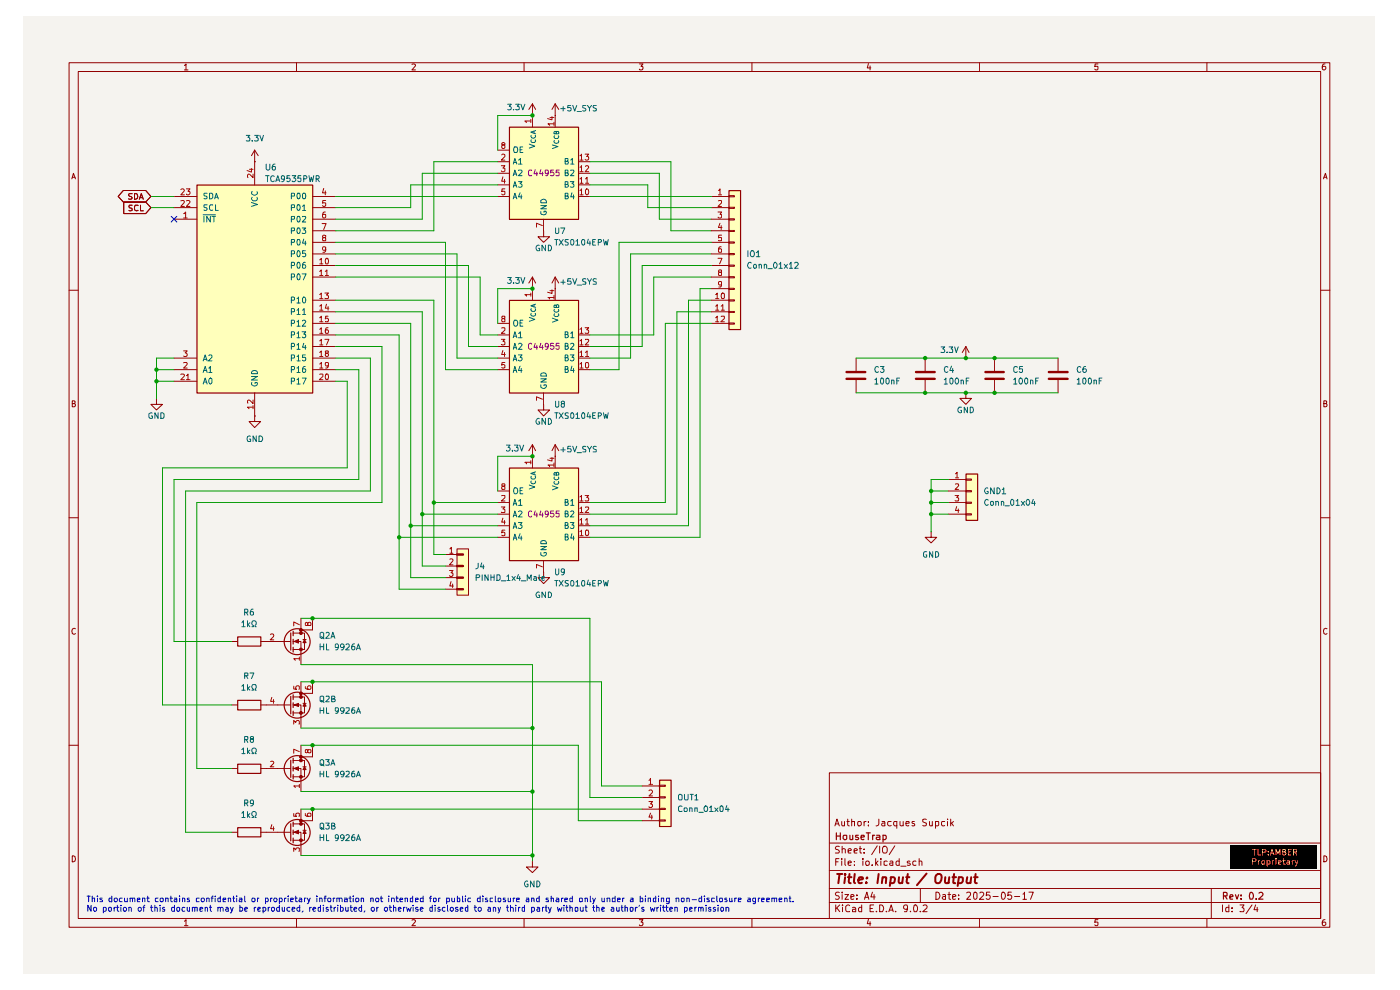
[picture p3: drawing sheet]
<svg xmlns="http://www.w3.org/2000/svg" width="297mm" height="210mm" viewBox="0 0 297 210" stroke-linecap="round" stroke-linejoin="round" font-family="sans-serif">
<path d="M5 3.4h286.8v203.2h-286.8z" fill="#f5f3ef"/>
<g fill="none" stroke="#910000" stroke-width=".21">
<path d="M14.7 13.3h267.4v183.4h-267.4zM16.6 15.2h263.6v179.6h-263.6zM39.1 13.9l.4-.3v1.2M39.1 14.8h.8M62.9 13.3v1.9M87.4 13.6h.5l.2 .2-.7 1h.7M111.2 13.3v1.9M135.6 13.6h.8l-.4 .5h.3l.1 .1-.1 .5-.5 .1-.2-.1M159.5 13.3v1.9M184.2 13.5l-.2 .9h.7M184.6 14v.8M207.8 13.3v1.9"/>
<path d="M232.9 13.6h-.6l-.1 .6 .6-.1 .1 .6-.1 .1h-.4l-.2-.1M256 13.3v1.9M281.1 13.6h-.4l-.2 1 .3 .2h.2l.3-.2v-.4l-.2-.1h-.5l-.1 .1M15.2 37.9l.4-1.1 .4 1.1M15.3 37.6h.6M280.8 37.9l.4-1.1 .3 1.1M280.8 37.6h.6M14.7 61.6h1.9M280.2 61.6h1.9M15.3 85.6h.5l.1-.2v-.3l-.6-.1v1.3l.6-.1 .1-.3-.2-.3M280.8 85.6h.5l.1-.2v-.3l-.6-.1v1.3l.6-.1 .1-.3-.2-.3M14.7 109.8h1.9"/>
<path d="M280.2 109.8h1.9M16 133.4l-.2-.1a.65 .65 0 0 0-.6 .6 .65 .65 0 0 0 .6 .6l.2-.1M281.5 133.4l-.2-.1a.65 .65 0 0 0-.6 .6 .65 .65 0 0 0 .6 .6l.2-.1M14.7 158.1h1.9M280.2 158.1h1.9M175.9 163.9h104.3v30.9h-104.3zM175.9 178.8h104.3M177.1 175.2l.5-1.5 .5 1.5M177.2 174.8h.7M178.1 179.6l-.5-.1-.3 .2v.4l.5 .2 .3 .4-.2 .2h-.7M178.6 174.3v.7l.1 .2 .5-.2M178.7 179.5v1.4"/>
<path d="M179.2 174.3v.9M179.7 174.3h.5M179.8 173.7v1.3l.4 .2M180.7 174.3h.6v.9M180.7 173.7v1.5M182 174.3h.5l.2 .6a.45 .45 0 0 1-.7 .2zM182.5 179.5v1.3v.1h.3M183.3 174.3v.9M183.7 174.3h-.2l-.2 .2M184.2 175v.2M184.2 174.3v.1M186.1 179.4l-1.2 1.9"/>
<path d="M186.4 173.7v1.3l-.6 .2M186.6 179.5v1.4M187.1 174.3h.5l.1 .9M187.5 179.5h.4a.96 .96 0 0 1 .1 1.4h-.5a.95 .95 0 0 1 0-1.4zM187.7 174.6h-.5l-.2 .2 .2 .4 .5-.1M189.1 174.3h-.6l-.2 .6a.52 .52 0 0 0 .8 .2M189.8 179.4l-1.2 1.9M190.3 175.1l-.5 .1-.2-.3 .1-.6h.6v1.4M190.9 174.3v.7l.3 .2 .4-.2M191.6 174.3v.9M192.2 174.7l.7-.1-.1-.3h-.5l-.1 .1v.6l.3 .2 .3-.1M194 174.3h-.4l-.1 .2 .4 .2 .2 .3-.2 .2-.4-.1"/>
<path d="M196.5 173.8h-.7v.5l.7 .3-.1 .5h-.6M197.2 174.3v.7l.2 .2 .4-.2M197.8 174.3v.9M198.5 175.1l.4 .1 .2-.2v-.7h-.6v1.4M200.4 174.3h-.6l-.1 .2 .1 .6h.6M201 173.7v.1M201 174.3v.9M201.7 173.7v1.5M201.9 174.6l.4 .6M202.3 174.3l-.6 .5M15.3 181.5a.64 .64 0 0 1 .7 .7 .64 .64 0 0 1-.7 .6zM39.1 195.4l.4-.3v1.3"/>
<path d="M39.1 196.4h.8M62.9 194.8v1.9M87.4 195.2l.5-.1 .2 .2-.7 1.1h.7M111.2 194.8v1.9M135.6 195.1h.8l-.4 .5h.3l.1 .2-.1 .5-.5 .1-.2-.2M159.5 194.8v1.9M175.9 191.4h104.3M175.9 188.5h104.3M175.9 184.7h104.3M177.3 192v1.4M177.3 182.8h.5M177.6 192.6l.5 .8"/>
<path d="M178 182.1h-.7v1.5M178.1 189.3l-.5-.1-.3 .2v.4l.5 .2 .3 .4-.3 .4-.6-.1M178.1 192l-.8 .8M178.6 182.1v.2M178.6 182.6v1M178.7 189.2v.2M178.7 180.2l.2-.2 .4 .2v.7M178.7 189.8v1M178.7 192v.1M178.7 192.5v.9M179.2 189.8h.8l-.8 1h.8M179.2 182.1v1.3l.2 .2"/>
<path d="M179.9 183.1l.7-.1-.2-.4-.5 .2v.6l.3 .2 .3-.1M179.9 180.5l.7-.1-.2-.4-.5 .2v.6l.1 .1h.5M180.3 192.1l-.5-.1-.4 .3 .1 .9 .2 .2 .6-.1M180.5 190.3l.7-.2-.1-.3h-.6v.9h.6M180.9 192.5h.4l.2 .2v.7h-.6v-.4l.6-.2M181.2 180.5l.7-.1-.1-.3-.4-.1-.2 .2 .1 .7h.5M181.3 183.5v.1M181.3 182.7v.1M181.8 190.6v.2M181.8 189.8v.2M182.3 180h.5M182.8 192v1.4h-.5l-.2-.7 .3-.2h.4"/>
<path d="M183.1 182.1v.2M183.1 182.6v1M183.3 180.9h.1M183.3 180.1v.1M183.4 190.8l.5-1.6 .4 1.6M183.5 190.3h.7M183.7 182.7h.6v.8h-.6zM184.2 195l-.2 .9h.7M184.6 195.5v.9M184.6 192.7h.5M185 183.5v.1M185.1 189.2l-.4 1.1h1"/>
<path d="M185.3 192h-.7v1.4h.7M185.4 189.8v1M185.8 182.1v1.5M185.8 183.1l.5 .5M185.9 193.3v.1M186.3 182.6l-.5 .5M186.6 192a.81 .81 0 0 1 .9 .4 .81 .81 0 0 1-.3 1h-.6zM186.9 182.1v.2M186.9 182.6v1M188 193.3v.1M188.2 182.7h-.7v.8h.7M188.6 193.4l.5-1.4 .4 1.4"/>
<path d="M188.7 193.1h.7M188.8 182.7h.6v.9M189.4 183l-.6 .1-.1 .1 .3 .4 .4-.1M190 193.3v.1M190.8 182.7l-.5-.1-.2 .3 .1 .6h.6M190.8 182.1v1.5M191.1 183.7h1.1M192.5 192.6v.2a.52 .52 0 0 1-.8-.2l.2-.6h.4l.2 .1a1.27 1.27 0 0 1-.2 1.3h-.4M193 182.7l-.3-.1-.2 .3v.2h.5l.1 .3-.2 .2-.4-.1M193.1 193.3v.1M194 192h.1a.87 .87 0 0 1 .3 1.4l-.5-.1-.1-.8zM194.3 182.7l-.4-.1-.3 .3 .1 .6h.6"/>
<path d="M195 182.7l.4-.1 .2 .2v.8M195 182.1v1.5M195.2 193.3v.1M195.2 188.5v2.9M195.8 192.1l.6-.1 .3 .4-.1 .2-.8 .8h.9M198.5 189.2a.77 .77 0 0 1 .9 .8 .77 .77 0 0 1-.9 .8zM200 189.8h.6v1M200.6 190.1l-.7 .2 .3 .5 .4-.1M201.1 189.8h.6M201.3 189.2v1.5l.4 .1M202.1 190.3l.7-.2-.1-.3h-.6v.9h.6M203.4 190.6v.2"/>
<path d="M203.4 189.8v.2M205.1 189.4l.6-.2 .2 .4-.1 .3-.7 .9h.8M206.6 189.4l.3-.2 .4 .4v.8l-.4 .4a.99 .99 0 0 1-.3-1.4zM207.8 194.8v1.9M207.9 189.4l.1-.2h.4l.3 .5-.9 1.1h.9M210 189.2h-.7l-.1 .8 .6-.2 .3 .3-.1 .5-.2 .2-.6-.2M210.7 190.2h1.1M212.5 189.4l.3-.2a.82 .82 0 0 1 .5 .8 .82 .82 0 0 1-.5 .8l-.3-.2-.1-.4zM214.6 189.2h-.7l-.1 .8 .2-.2h.4l.2 .3v.5l-.2 .2h-.4l-.2-.2M215.2 190.2h1.1M217 189.7l.3-.5v1.6M217 190.8h.8"/>
<path d="M218.3 189.2h.9l-.6 1.6M232.9 195.1h-.6l-.1 .6 .6-.1 .1 .6-.1 .2h-.4l-.2-.2M256 194.8v1.9M257 188.5v6.3M259.3 192v1.4M260.7 192v1.4h-.6v-.9h.6M261.4 193.3v.1M261.4 192.5v.2M263.1 192h.8l-.4 .5 .4 .3-.1 .6-.7-.1M265.6 192l-1.3 1.8M266.4 192l-.4 1h.9M266.7 192.5v.9"/>
<path d="M280.8 181.5a.64 .64 0 0 1 .7 .7 .64 .64 0 0 1-.7 .6zM281.1 195.1l-.4 .1-.2 .9 .3 .3h.2l.3-.3v-.3l-.2-.2h-.5l-.1 .2"/>
</g>
<g fill="none" stroke="#910000" stroke-width=".25">
<path d="M177.4 176.7v1.4M177.4 177.3h.9M178.3 176.7v1.4M178.9 177.3h.7l-.1 .7a.45 .45 0 0 1-.6-.1zM180.3 177.2v.8l.4 .1 .2-.2M180.9 177.2v.9M182.1 177.2h-.5l-.1 .2 .1 .2 .5 .1 .1 .2-.3 .2-.4-.1M182.7 177.6l.7-.1-.1-.3h-.5l-.1 .1v.6l.2 .2 .4-.1M183.8 176.7h.8M184.2 176.7v1.4M185.1 177.2v.9M185.6 177.2h-.4l-.1 .2"/>
<path d="M186 177.2h.6l.1 .9M186.7 177.5l-.7 .1-.1 .2 .2 .3 .6-.1M187.3 178l.5 .1 .2-.2-.2-.7h-.5v1.4M259.6 190h.6l.1-.5-.2-.2h-.5v1.4M259.9 190l.4 .7M260.9 190.3l.7-.2-.2-.3-.4 .1-.1 .7 .1 .1h.5M262.1 189.8l.3 .9 .4-.9M263.3 190.6v.1M263.3 189.9v.1M265.2 189.4l.2-.1a.84 .84 0 0 1 .2 1.4l-.5-.1v-.7zM266.5 190.6v.1M267.1 189.5l.6-.2 .2 .4-.1 .3-.8 .7h.9"/>
</g>
<g fill="none" stroke="#910000" stroke-width=".42">
<path d="M177.6 185.4h1.1M178.1 185.4l-.3 1.9M179.3 185.4v.2M179.3 186.1l-.2 1.2M179.9 186.1h.7M180.2 185.4l-.2 1.6 .1 .3h.4M181.3 185.4l-.2 1.6 .3 .3M182.1 186.7l.9-.2v-.3a.6 .6 0 0 0-.8 .1v1h.6M183.8 187.2v.1M183.9 186.2h.1l-.1 .1v-.1v.1M186.4 185.4l-.3 1.9M187.2 186.2l.3-.1 .5 .1-.1 1.1"/>
<path d="M187.2 186.1l-.1 1.2M188.9 186.2a.6 .6 0 0 1 1 .2l-.3 .9h-.7M189 186.1l-.2 1.8M190.7 186.1v1.2h.4l.3-.1M191.6 186.1l-.2 1.2M192.2 186.1h.7M192.6 185.4l-.3 1.6 .1 .3h.3M196.6 185.3l-2.1 2.5M198.6 185.6a.7 .7 0 0 1 1.1 0 1.13 1.13 0 0 1-.9 1.7l-.4-.3v-.9zM200.5 186.1v1.2h.5l.3-.1M201.4 186.1l-.2 1.2M202.1 186.1h.7"/>
<path d="M202.4 185.4l-.2 1.9h.5M203.4 186.2h.8l.1 .7-.5 .4h-.6M203.4 186.1l-.2 1.8M205.2 186.1l-.1 1.2h.4l.4-.1M206 186.1l-.1 1.2M206.6 186.1h.8M207 185.4l-.2 1.6 .1 .3h.3"/>
</g>
<g fill="#ffb">
<path d="M204.9 100.5h2.5v9.8h-2.5z"/>
<path d="M41.7 39.2h24.6v44.1h-24.6z"/>
<path d="M154.6 40.4h2.5v29.5h-2.5z"/>
<path d="M108 99.2h14.7v19.7h-14.7z"/>
<path d="M108 26.9h14.7v19.6h-14.7z"/>
<path d="M108 63.7h14.7v19.6h-14.7z"/>
<path d="M139.9 165.5h2.4v9.8h-2.4z"/>
<path d="M96.9 116.4h2.5v9.9h-2.5z"/>
</g>
<path d="M261 179.4h18.4v4.9h-18.4z" fill="#000"/>
<path d="M61.7 134.3v3.6M62.2 133.9v.9M62.2 135.6v1M62.2 137.3v1" fill="none" stroke="#910000" stroke-width=".25"/>
<path d="M58.9 136.1h2.7M62.2 134.3h2.4v3.5h-2.4" fill="none" stroke="#910000" stroke-width=".21"/>
<path d="M62.4 136.1l.9-.5v.8z" fill="#910000"/>
<path d="M62.4 136.1l.9-.5v.8zM63.8 133.6v.7" fill="none" stroke="#910000" stroke-width=".21"/>
<circle cx="63" cy="136.1" r="2.75" fill="none" stroke="#910000" stroke-width=".25"/>
<path d="M63.6 133.4h.4v.4h-.4z" fill="#910000"/>
<path d="M63.6 133.4h.4v.4h-.4z" fill="none" stroke="#910000" stroke-width=".21"/>
<path d="M63.6 134.1h.4v.4h-.4z" fill="#910000"/>
<path d="M63.6 134.1h.4v.4h-.4z" fill="none" stroke="#910000" stroke-width=".21"/>
<path d="M63.6 137.5h.4v.5h-.4z" fill="#910000"/>
<path d="M49.1 136.1h1.3M55.3 136.1h3.6M62.2 136.1h1.6v4.9M63.6 137.5h.4v.5h-.4zM63.8 131.2v2.4h2.5v-2.4M64.3 135.6h.6M64.6 135.6l.3 .7h-.6zM49.1 149.5h1.3M55.3 149.5h1.2M58.9 163h2.7M62.2 161.3h2.4v3.5h-2.4" fill="none" stroke="#910000" stroke-width=".21"/>
<path d="M57.4 134.6l.4-.1 .3 .3-.8 .9h.8M63.5 132.5l-1.2-.6v.9M63.5 139.7h-1.2l.4 .4M63.5 139.4v.7M65.3 132.3l.2-.3 .5 .2-.1 .5h-.5l-.2-.6-.2-.1-.2 .2 .1 .5h.3l.1-.2" fill="none" stroke="#b90000" stroke-width=".21"/>
<path d="M50.4 135.1h4.9v1.9h-4.9zM50.4 148.6h4.9v2h-4.9zM61.7 161.3v3.6M62.2 160.8v1.1M62.2 162.6v.9M62.2 164.3v.9" fill="none" stroke="#910000" stroke-width=".25"/>
<path d="M62.4 163l.9-.3v.7z" fill="#910000"/>
<path d="M62.4 163l.9-.3v.7zM63.8 160.5v.8" fill="none" stroke="#910000" stroke-width=".21"/>
<circle cx="63" cy="163" r="2.75" fill="none" stroke="#910000" stroke-width=".25"/>
<path d="M63.6 160.3h.4v.5h-.4z" fill="#910000"/>
<path d="M63.6 160.3h.4v.5h-.4z" fill="none" stroke="#910000" stroke-width=".21"/>
<path d="M63.6 161.1h.4v.4h-.4z" fill="#910000"/>
<path d="M63.6 161.1h.4v.4h-.4z" fill="none" stroke="#910000" stroke-width=".21"/>
<path d="M63.6 164.6h.4v.4h-.4z" fill="#910000"/>
<path d="M58.9 149.5h2.7M62.2 147.8h2.4v3.4h-2.4M63.8 158.1v2.4h2.5v-2.4M49.1 163h1.3M55.3 163h3.6M62.2 163h1.6v4.9M63.6 164.6h.4v.4h-.4zM64.3 162.7h.6M64.6 162.7l.3 .6h-.6z" fill="none" stroke="#910000" stroke-width=".21"/>
<path d="M63.5 159.4l-1.2-.5v.9M65.3 159.3l.1-.3 .6 .1v.5l-.2 .1-.4-.1-.2-.6-.4 .1v.5l.2 .1 .3-.3M57.4 161.6l.4-.1 .3 .3-.8 .9h.8M63.5 166.7h-1.2l.4 .4M63.5 166.4v.7" fill="none" stroke="#b90000" stroke-width=".21"/>
<path d="M61.7 147.7v3.7M62.2 147.4v1M62.2 149.1v1M62.2 150.8v1M50.4 162.1h4.9v2h-4.9z" fill="none" stroke="#910000" stroke-width=".25"/>
<path d="M62.4 149.5l.9-.3v.7z" fill="#910000"/>
<path d="M62.4 149.5l.9-.3v.7zM63.8 147.1v.7" fill="none" stroke="#910000" stroke-width=".21"/>
<circle cx="63" cy="149.6" r="2.75" fill="none" stroke="#910000" stroke-width=".25"/>
<path d="M63.6 146.9h.4v.4h-.4z" fill="#910000"/>
<path d="M63.6 146.9h.4v.4h-.4z" fill="none" stroke="#910000" stroke-width=".21"/>
<path d="M63.6 147.6h.4v.5h-.4z" fill="#910000"/>
<path d="M63.6 147.6h.4v.5h-.4z" fill="none" stroke="#910000" stroke-width=".21"/>
<path d="M63.6 151h.4v.5h-.4z" fill="#910000"/>
<g fill="none" stroke="#910000" stroke-width=".21">
<path d="M54 34.3h.1M54 31.8l-.7 1.2M54 31.8l.8 1.2M54 31.8v7.4M105.6 31.8h2.4M105.6 34.3h2.4M105.6 36.8h2.4M105.6 39.2h2.4M113 24.5h.1M113 22v4.9M113 22l-.8 1.2M113 22l.6 1.2"/>
<path d="M117.8 24.5h.1M117.8 22v4.9M117.8 22l-.7 1.2M117.8 22l.7 1.2M122.7 34.3h2.4M122.7 36.8h2.4M122.7 39.2h2.4M26.2 40.4h4.7l1.1 1.3-1.1 1.2h-4.7l-1.1-1.2zM26.3 42.9h4.6l1.1 1.1-1.1 1.3h-4.6zM28 43.5h-.6a.47 .47 0 0 0 .1 .5 .47 .47 0 0 0 .4 .2l.1 .4h-.6M28 41.1h-.6l-.1 .1 .2 .5h.3l.2 .2-.1 .3h-.6M28.5 41.1h.5a.66 .66 0 0 1 .2 .7 .66 .66 0 0 1-.7 .5z"/>
<path d="M29.3 43.6l-.6-.1-.2 .3v.7a.55 .55 0 0 0 .8 .1M29.6 42.3l.4-1.2 .4 1.2M29.7 41.9h.5M29.8 43.5v1.2h.6M36.9 41.7h4.8M36.9 44h4.8M36.9 46.5h4.8M66.3 41.7h4.9M66.3 44h4.9M66.3 46.5h4.9M66.3 49h4.9M66.3 51.4h4.9"/>
<path d="M66.3 53.9h4.9M66.3 56.3h4.9M66.3 58.8h4.9M105.6 41.7h2.4M113 58.8v4.9M113 58.8l-.8 1.2M113 58.8l.6 1.2M115.3 49v1.2h1.3l-1.3 1.2-1.2-1.2h1.2M115.3 49h.1M115.3 46.5v2.5M117.8 58.8v4.9M117.8 58.8l-.7 1.2"/>
<path d="M117.8 58.8l.7 1.2M122.7 41.7h2.4M150.9 41.7h3.7M150.9 44h3.7M150.9 46.5h3.7M150.9 49h3.7M150.9 51.4h3.7M150.9 53.9h3.7M150.9 56.3h3.7M150.9 58.8h3.7M154.6 41.5h1.2v.3h-1.2zM154.6 44h1.2v.2h-1.2z"/>
<path d="M154.6 46.4h1.2v.3h-1.2zM154.6 48.9h1.2v.2h-1.2zM154.6 51.3h1.2v.3h-1.2zM154.6 53.8h1.2v.2h-1.2zM154.6 56.2h1.2v.3h-1.2zM154.6 58.7h1.2v.2h-1.2zM36.9 76h4.8M36.9 78.4h4.8M66.3 76h4.9M66.3 78.4h4.9M66.3 63.7h4.9M66.3 66.1h4.9"/>
<path d="M66.3 68.6h4.9M66.3 71h4.9M66.3 73.5h4.9M105.6 76h2.4M105.6 78.4h2.4M105.6 68.6h2.4M105.6 71h2.4M105.6 73.5h2.4M113 61.2h.1M117.8 61.2h.1M122.7 76h2.4M122.7 78.4h2.4"/>
<path d="M122.7 71h2.4M122.7 73.5h2.4M150.9 63.7h3.7M150.9 66.1h3.7M150.9 68.6h3.7M150.9 61.2h3.7M154.6 61.1h1.2v.3h-1.2zM154.6 63.6h1.2v.3h-1.2zM154.6 66.1h1.2v.2h-1.2zM154.6 68.5h1.2v.3h-1.2zM181.6 76v2.7M196.3 76v2.7"/>
<path d="M204.9 76h.1M204.9 73.5l-.8 1.3M204.9 73.5l.7 1.3M204.9 73.5v2.5M211 76v2.7M224.5 76v2.7M33.2 84.5v1.3h1.3l-1.3 1.2-1.2-1.2h1.2M33.2 84.5h.1M36.9 80.9h4.8M54 88.2v1.2h1.3l-1.3 1.3-1.2-1.3h1.2M54 88.2h.1M54 83.3v4.9"/>
<path d="M66.3 80.9h4.9M113 96.8h.1M113 94.3l-.8 1.3M113 94.3l.6 1.3M113 94.3v4.9M115.3 85.8v1.2h1.3l-1.3 1.2-1.2-1.2h1.2M115.3 85.8h.1M115.3 83.3v2.5M117.8 96.8h.1M117.8 94.3l-.7 1.3M117.8 94.3l.7 1.3M117.8 94.3v4.9"/>
<path d="M181.6 80.6v2.7M196.3 80.6v2.7M204.9 83.3v1.2h1.2l-1.2 1.3-1.3-1.3h1.3M204.9 83.3h.1M211 80.6v2.7M224.5 80.6v2.7M105.6 104.2h2.4M105.6 106.6h2.4M105.6 109.1h2.4M105.6 111.5h2.4M105.6 114h2.4M115.3 118.9v2.4"/>
<path d="M122.7 106.6h2.4M122.7 109.1h2.4M122.7 111.5h2.4M122.7 114h2.4M197.5 112.8v1.2h1.2l-1.2 1.2-1.2-1.2h1.2M197.5 112.8h.1M201.2 101.7h3.7M201.2 104.2h3.7M201.2 106.6h3.7M201.2 109.1h3.7M204.9 101.6h1.2v.3h-1.2zM204.9 104.1h1.2v.2h-1.2z"/>
<path d="M204.9 106.5h1.2v.3h-1.2zM204.9 109h1.2v.2h-1.2zM56.5 149.5h2.4M62.2 149.5h1.6v4.9M63.6 151h.4v.5h-.4zM63.8 144.6v2.5h2.5v-2.5M64.3 149.2h.6M64.6 149.2l.3 .6h-.6zM49.1 176.5h1.3M55.3 176.5h1.2M58.9 176.5h2.7M62.2 174.8h2.4v3.4h-2.4"/>
</g>
<g fill="none" stroke="#b90000" stroke-width=".21">
<path d="M52.9 35.9h.8M53.3 35.7v.8l-.9-.3M53.7 36.9v.8l-.9-.8-.3 .3 .1 .5M68.7 40l-.3 .9h.8M106.3 35.1h.8l-.4 .6h.4v.6l-.2 .1h-.4l-.2-.1M106.4 32.9l.2-.2 .4 .1 .1 .4-.8 .8h.8M106.7 30.7h-.2a.34 .34 0 0 1 .1-.4 .34 .34 0 0 1 .5 .1l-.1 .3h-.3l-.3 .3 .1 .4 .2 .1 .4-.2v-.4l-.2-.2M106.7 37.5l-.3 1h.8M107 38v.9M112.6 25.7h-1.3l.4 .3M112.6 25.3v.7M116.7 24.9h.8"/>
<path d="M117.1 24.7v.7l-.9-.2M117.5 26.3h-1.2l.3 .3M117.5 25.9v.7M123 33l.4-.3v1.3M123 35.5l.4-.4v1.3M123 37.9l.4-.3v1.3M123 34h.7M123 36.4h.7M123 38.9h.7M124.1 32.7h.8l-.4 .5h.3v.7l-.5 .1-.2-.2M124.2 35.3l.4-.2 .3 .4-.8 .9h.8M124.2 37.9l.3-.3v1.3"/>
<path d="M124.2 38.9h.7M38.4 40.2l.5-.1 .2 .2-.7 1h.7M38.4 42.6l.5-.1 .2 .3-.7 1h.7M39 45.3l.4-.3v1.2M39 46.2h.7M39.5 40.1h.8l-.4 .5 .4 .1v.4l-.2 .2h-.4l-.2-.1M39.5 42.6l.6-.1 .2 .3-.8 1h.8M67.8 55.1l.4-.3v1.2M67.8 57.6l.4-.4v1.2M67.8 56h.7M67.8 58.4h.7M68.3 47.4h.9l-.5 1.3"/>
<path d="M68.7 50.4h-.2l-.1-.3a.42 .42 0 0 1 .7-.1l-.1 .4-.5 .1v.6l.6-.1v-.4l-.3-.2M69 45l-.4 .1-.2 .9 .3 .2 .4-.1-.1-.6h-.5l-.1 .1M69 57.6l.3-.4v1.2M69 40.5v.8M69 58.4h.7M69.1 42.5h-.6l-.1 .6 .6-.1 .1 .6-.3 .2-.4-.2M69.1 52.8l-.1 .2a.36 .36 0 0 1-.6-.2v-.2a.42 .42 0 0 1 .7-.2v.9l-.3 .2h-.3M69.1 54.9l.3-.1a.86 .86 0 0 1 .1 1.2l-.4-.1zM107.1 40.1h-.6l-.1 .6 .6-.1 .1 .6-.2 .1-.5-.1M115.1 47.8l-1.3-.5v.9M123 40.4l.4-.3v1.2M123 41.3h.7"/>
<path d="M124.5 40.1a.68 .68 0 0 1 .4 .6 .68 .68 0 0 1-.4 .6l-.3-.2v-.8zM152.3 45h.8l-.4 .5 .4 .1v.5l-.2 .1h-.4l-.2-.1M152.3 54.8h.9l-.5 1.2M152.4 40.4l.3-.3v1.2M152.4 42.6h.7v.4l-.8 .8h.8M152.4 41.3h.7M152.7 57.8l-.3-.3 .1-.2h.6v.4l-.6 .1v.6l.6-.1v-.5h-.2M152.7 47.3l-.3 1h.8M153 52.3l-.4 .1-.2 1 .1 .1 .6-.1v-.5l-.2-.1h-.2l-.3 .2M153 47.8v.9M153.1 49.9h-.6l-.1 .6 .6-.1 .1 .6h-.7M38.4 79.4l.6-.1 .1 .2-.1 .4-.6 .6h.7"/>
<path d="M39 74.4h.7l-.4 .5 .4 .2-.1 .4h-.6M39 77l.5-.1 .2 .2-.1 .3-.6 .7h.7M39.5 79.7l.4-.4v1.2M67.8 62.5l.4-.3v1.1M67.8 65l.4-.4v1.2M67.8 67.4l.4-.3v1.2M67.8 69.9l.4-.4v1.2M67.8 72.3l.4-.3v1.2M67.8 74.8l.4-.4v1.2M67.8 77.2l.4-.3v1.2M67.8 79.4l.6-.1 .1 .6-.8 .6h.8M67.8 63.3h.7"/>
<path d="M67.8 65.8h.7M67.8 68.3h.7M67.8 70.7h.7M67.8 73.2h.7M67.8 75.6h.7M67.8 78.1h.7M68.9 62.2h.8l-.4 .4 .4 .2-.1 .5h-.7M68.9 72h.9l-.5 1.2M69.1 79.4l.4-.1a.86 .86 0 0 1-.1 1.2l-.3-.1zM69.3 64.5l-.3 .9h.8M69.3 74.9l-.3-.2 .1-.3h.5a.44 .44 0 0 1-.1 .5 .44 .44 0 0 1-.4 .1 .35 .35 0 0 0 0 .6 .35 .35 0 0 0 .6-.2 .35 .35 0 0 0-.3-.5M69.6 67.1h-.5l-.1 .6 .2-.2 .4 .1v.7l-.6-.1"/>
<path d="M69.6 69.5h-.3l-.3 .5 .1 .7h.5a.43 .43 0 0 0 0-.5 .43 .43 0 0 0-.5-.2l-.1 .2M69.6 65v.8M69.7 77.4l-.3 .3-.3-.1v-.7h.5l.1 .2-.2 .9-.4 .1M106.3 72h.8l-.4 .4 .4 .2v.5h-.8M106.4 69.6l.6-.1 .1 .5-.8 .7h.8M106.7 67.6l-.3-.3 .1-.2 .6 .1v.3l-.2 .1a.4 .4 0 0 0-.5 .2 .4 .4 0 0 0 .1 .5l.6-.1v-.5l-.2-.1M106.7 74.4l-.3 .8h.8M107 74.8v.8M107.1 76.9h-.6l-.1 .6 .2-.2 .4 .1 .1 .6h-.7M112.6 62.5h-1.3l.4 .2v.1M112.6 62.2v.6M116.7 61.7h.8"/>
<path d="M117.1 61.5v.7l-.9-.2M117.5 63.1h-1.2l.3 .2v.1M117.5 62.7v.7M123 69.9l.4-.4v1.2M123 72.3l.4-.3v1.2M123 74.8l.4-.4v1.2M123 77.2l.4-.3v1.2M123 70.7h.7M123 73.2h.7M123 75.6h.7M123 78.1h.7M124.1 69.5h.8l-.4 .4 .4 .3-.1 .5-.7-.1"/>
<path d="M124.2 72.1l.6-.1 .1 .3-.8 .9h.8M124.2 74.8l.3-.4v1.2M124.2 77.1l.2-.2h.3a.77 .77 0 0 1-.2 1.2l-.3-.3zM124.2 75.6h.7M151.8 62.5l.4-.3v1.1M151.8 65l.4-.4v1.2M151.8 67.4l.4-.3v1.2M151.8 63.3h.7M151.8 65.8h.7M151.8 68.3h.7M153 65l.3-.4v1.2M153 67.2l.6-.1 .1 .5-.8 .7h.8"/>
<path d="M153 65.8h.7M153.1 60.2l-.2 .3-.4-.1v-.6h.6v.8l-.2 .3h-.4M153.1 62.2h.3l.3 .2v.8l-.2 .1h-.4zM39.5 80.5h.8M53.7 86.4h-1.2l.3 .3M53.7 84.8v.8l-.9-.8-.3 .3 .1 .4M53.7 86v.7M112.6 98.1h-1.3l.4 .1v.2M112.6 97.7v.7M115.1 84.7l-1.3-.5v.7M116.7 97.2h.8M117.1 97v.8l-.9-.3"/>
<path d="M117.5 98.6h-1.2l.3 .2v.2M117.5 98.2v.8M106.3 107.5h.8l-.4 .5 .4 .1v.5h-.8M106.4 105.2l.6-.1 .1 .5-.8 .7h.8M106.7 103.1l-.3-.2 .1-.3h.5l.1 .5h-.4l-.3 .3 .1 .4 .6-.1v-.5l-.2-.1M106.7 109.9l-.3 .9h.8M107 110.4v.8M107.1 112.5h-.6l-.1 .5 .2-.1 .4 .1 .1 .6h-.7M123 105.4l.4-.3v1.2M123 107.9l.4-.4v1.2M123 110.3l.4-.3v1.2M123 112.8l.4-.3v1.1"/>
<path d="M123 106.3h.7M123 108.7h.7M123 111.2h.7M123 113.6h.7M124.1 105.1h.8l-.4 .4 .4 .3-.1 .5-.7-.1M124.2 107.6l.6-.1 .1 .4-.8 .8h.8M124.2 110.3l.3-.3v1.2M124.2 112.6l.2-.1h.3a.77 .77 0 0 1-.2 1.1l-.3-.2zM124.2 111.2h.7M202.6 105.1h.8l-.4 .4 .4 .3-.1 .5-.7-.1M202.7 100.5l.3-.3v1.2M202.7 102.7l.6-.1 .1 .4-.8 .8h.8"/>
<path d="M202.7 101.4h.7M203 107.5l-.3 .8h.8M203.3 108v.7M115.1 120.2l-1.3-.5v.8M57.7 147.9l-.3 .9h.8M58 148.3v.9M62.3 145.6v.5l.6 .1-.2-.1v-.4l.3-.2h.3l.2 .1-.1 .6M62.3 153.6v-.8l.4 .5 .3-.5h.3l.2 .2-.1 .6M64.8 145.6l.1 .5a.94 .94 0 0 0 1.1 0v-.5l-.2-.1h-.3l-.3 .2v.3l.3 .2"/>
</g>
<path d="M179.6 78.9h4M194.3 78.9h4M209 78.9h3.9M222.5 78.9h4M179.6 80.4h4M194.3 80.4h4M209 80.4h3.9M222.5 80.4h4" fill="none" stroke="#910000" stroke-width=".51"/>
<path d="M41.8 39.3h24.5v44.1h-24.5zM108.1 27h14.6v19.5h-14.6zM154.6 40.4h2.5v29.5h-2.5zM108.1 63.7h14.6v19.7h-14.6zM108.1 99.3h14.6v19.6h-14.6zM204.9 100.6h2.5v9.8h-2.5zM50.4 175.6h4.9v1.9h-4.9zM61.7 174.7v3.7M62.2 174.4v.9M62.2 176.1v.9M62.2 177.8v1" fill="none" stroke="#910000" stroke-width=".25"/>
<g fill="none" stroke="#006665" stroke-width=".21">
<path d="M108.9 34.8l.3-1.2 .4 1.2M108.9 37.3l.3-1.2 .4 1.2M108.9 39.7l.3-1.2 .4 1.2M109 34.5h.6M109 36.9h.6M109 39.4h.6M109.1 31.2h.5l.1 .1 .1 .6-.2 .5h-.5v-.2l-.1-.6zM110 34l.4-.4v1.2M110 36.2l.6-.1 .1 .2v.3l-.7 .7h.7M110 38.5h.7l-.4 .5 .4 .2v.4h-.7M110 34.8h.7M110.3 31.8h.4"/>
<path d="M110.9 31.2h-.6v1.2h.6M112.3 30.6l1.2 .4-1.2 .4M112.7 29.6l-.1 .3 .3 .3h.5l.2-.3-.1-.3M112.7 28.7a.45 .45 0 0 0 .4 .6 .45 .45 0 0 0 .4-.6M113.3 27.9v.4M113.6 27.7l-1 .3 1 .4M117.2 30.7l1.2 .4-1.2 .4M117.6 29.8a.45 .45 0 0 0 .4 .6 .45 .45 0 0 0 .5-.6M117.6 28.8l-.1 .3 .3 .3h.5l.2-.3v-.3M118 28l.1-.1h.4v.5h-1v-.4l.2-.1 .3 .1v.4M119.9 34.2h.4l.2-.2-.1-.4h-.5v1.2h.6l.1-.4-.3-.2M119.9 36.7h.4l.2-.2-.1-.4h-.5v1.2h.6l.1-.5-.3-.1"/>
<path d="M119.9 39.1h.4l.2-.1-.1-.5h-.5v1.2l.6-.1 .1-.3-.3-.2M121 38.5h.8l-.5 .5h.4v.6h-.7M121.1 34l.3-.4v1.2M121.1 36.2l.6-.1 .1 .3-.8 .9h.8M121.1 34.8h.7M43.1 45.6h2.6M43.3 45.9v1.2M43.9 41l-.6 .1v.3l.6 .4-.2 .4-.4-.1M43.9 43.4l-.6 .1v.4l.6 .4-.2 .3-.4-.1M44.5 41h.5l.1 .2v.7l-.3 .3h-.3zM44.6 45.9v1.2l-.7-1.2v1.2M45 45.9h.7"/>
<path d="M45.1 43.5l-.5-.1-.1 .3v.7a.45 .45 0 0 0 .6 .1M45.4 45.9v1.2M45.6 42.2l.3-1.2 .4 1.2M45.6 41.8h.6M45.7 43.4v1.2h.6M53.3 42.9l1.3 .5-1.3 .4M53.5 41.8l-.2 .4 .4 .4 .7-.1 .2-.3-.1-.4M53.5 40.7l-.2 .2a.61 .61 0 0 0 .8 .5 .61 .61 0 0 0 .4-.7M61.8 41.6h.6l.1-.5-.7-.1v1.2M61.8 44h.6l.1-.5-.7-.1v1.2M61.8 46.5l.7-.1v-.4l-.7-.1v1.2M61.8 49l.7-.1v-.5h-.7v1.1"/>
<path d="M61.8 51.4l.7-.1v-.4l-.7-.1v1.2M61.8 53.9l.7-.1v-.4l-.2-.2h-.5v1.3M61.8 56.3l.7-.1v-.4l-.2-.2h-.5v1.3M61.8 58.8l.7-.1v-.4l-.2-.2h-.5v1.3M63.1 41.1l.4-.1a.86 .86 0 0 1-.1 1.2l-.3-.1zM63.1 43.5l.4-.1a.86 .86 0 0 1-.1 1.2l-.3-.1zM63.1 46l.4-.1a.86 .86 0 0 1-.1 1.2l-.3-.1zM63.1 48.4h.4a.86 .86 0 0 1-.1 1.1h-.3zM63.1 50.9l.4-.1a.91 .91 0 0 1-.1 1.2l-.3-.1zM63.3 53.2a.75 .75 0 0 1 .1 1.3h-.1a.9 .9 0 0 1 0-1.3zM63.3 55.6a.75 .75 0 0 1 .1 1.3h-.1a.9 .9 0 0 1 0-1.3zM63.3 58.1a.75 .75 0 0 1 .1 1.3h-.1a.9 .9 0 0 1 0-1.3z"/>
<path d="M64.1 48.4h.8l-.5 .4 .4 .1v.6h-.7M64.1 58.1h.8l-.5 1.3M64.2 41.2l.2-.2h.3a.77 .77 0 0 1-.2 1.2l-.3-.3zM64.2 43.8l.3-.4v1.2M64.2 46l.6-.1 .1 .3-.8 .9h.8M64.2 44.6h.7M64.4 50.7l-.2 .9h.7M64.8 53.2h-.6v.6l.4-.1 .3 .2-.1 .5h-.6M64.8 55.6l-.4 .1-.2 .3v.8h.6v-.6l-.4-.1-.2 .3M64.8 51.2v.8M108.9 42.2l.3-1.2 .4 1.2M109 41.8h.6"/>
<path d="M110.3 40.9l-.3 .9h.7M110.6 41.3v.9M114.7 44.9v.4a.61 .61 0 0 0 .8 .3 .61 .61 0 0 0 .3-.8h-.4v.3M114.7 43.6h1.2l-1.2 .7h1.2M114.7 42.5a.66 .66 0 0 1 .8-.2 .66 .66 0 0 1 .4 .7h-1.2zM119.9 41.6h.4l.2-.2-.1-.4h-.5v1.2l.6-.1 .1-.3-.3-.2M121.3 40.9l-.2 .9h.7M121.7 41.3v.9M43.1 76.6l.4-1.3 .4 1.3M43.1 79l.4-1.3 .4 1.3M43.3 76.2h.6M43.3 78.6h.6"/>
<path d="M44.3 75.5l.2-.2h.3l.2 .2v.3l-.8 .8h.8M44.3 78.1h.2l.1-.4v1.3M44.3 79h.7M53.3 79.9h1.3l-1.3 .7h1.3M53.4 78.8a.66 .66 0 0 1 .8-.2 .66 .66 0 0 1 .4 .7h-1.3zM61.8 63.7l.7-.1v-.4l-.2-.2h-.5v1.3M61.8 66.1h.7v-.5l-.2-.1h-.5v1.2M61.8 68.6h.5l.2-.2v-.3l-.2-.2h-.5v1.3M61.8 71h.5l.2-.1v-.4l-.2-.1h-.5v1.2M61.8 73.5h.5l.2-.2v-.3l-.2-.2h-.5v1.3M61.8 76h.5l.2-.2v-.3l-.2-.2h-.5v1.3M61.8 78.4h.5l.2-.2v-.3l-.2-.2h-.5v1.3"/>
<path d="M63 63.3l.3-.3v1.3M63 65.8l.3-.3v1.2M63 68.3l.3-.4v1.3M63 70.7l.3-.3v1.2M63 73.2l.3-.4v1.3M63 75.6l.3-.3v1.3M63 78.1l.3-.4v1.3M63 79h.7M63 64.3h.7M63 66.7h.7M63 69.2h.7M63 71.6h.7"/>
<path d="M63 74.1h.7M63 76.6h.7M64.1 70.4h.8l-.5 .5h.4v.7h-.5l-.2-.1M64.2 65.8l.3-.3v1.2M64.2 68.1l.4-.2 .3 .4-.8 .9h.8M64.2 66.7h.7M64.4 63a.68 .68 0 0 1 .5 .6 .68 .68 0 0 1-.5 .7l-.2-.3v-.7zM64.4 72.8l-.2 .9h.7M64.8 75.3h-.6v.6l.6-.1v.7l-.4 .1-.2-.2M64.8 77.7l-.4 .1-.2 .3v.7l.2 .2 .4-.1v-.7h-.5l-.1 .2M64.8 73.2v.9M108.9 71.6l.3-1.2 .4 1.2"/>
<path d="M108.9 74.1l.3-1.3 .4 1.3M108.9 76.6l.3-1.3 .4 1.3M108.9 79l.3-1.3 .4 1.3M109 76.2h.6M109 78.6h.6M109 71.3h.6M109 73.8h.6M109.2 67.9a.46 .46 0 0 1 .6 .4v.5a.46 .46 0 0 1-.6 .4 .86 .86 0 0 1 0-1.3zM110 70.7l.4-.3v1.2M110 73l.2-.2h.3l.2 .3-.7 1h.7M110 75.3h.7l-.4 .5 .4 .2v.3l-.2 .3h-.3l-.2-.2M110 71.6h.7"/>
<path d="M110.3 77.7l-.3 .9h.7M110.3 68.5h.4M110.6 78.2v.8M110.9 67.9h-.6v1.3h.6M112.3 67.3l1.2 .4-1.2 .5M112.7 66.5a.45 .45 0 0 0 .4 .6 .45 .45 0 0 0 .4-.6M112.7 65.5l-.1 .2 .3 .4h.5l.2-.4-.1-.2M113.3 64.6v.5M113.6 64.5l-1 .4 1 .3M114.9 79.2h.8l.2 .6h-1.2v-.5zM117.2 67.5l1.2 .4-1.2 .4M117.6 66.6l-.1 .3 .3 .3h.5l.2-.3v-.3"/>
<path d="M117.6 65.6a.45 .45 0 0 0 .4 .6 .45 .45 0 0 0 .5-.6M118 64.9l.2-.3 .3 .2v.4h-1l.1-.5 .4 .2v.3M119.9 71l.6-.1v-.4l-.2-.1h-.4v1.2h.6l.1-.4-.3-.2M119.9 73.4l.6-.1v-.3l-.2-.2h-.4v1.3l.6-.1 .1-.3-.3-.3M119.9 75.9l.6-.1v-.3l-.2-.2h-.4v1.3l.6-.1 .1-.4-.3-.2M119.9 78.3l.6-.1v-.3l-.2-.2h-.4v1.3l.6-.1 .1-.3-.3-.3M121 75.3h.8l-.5 .5h.4v.7l-.5 .1-.2-.2M121.1 70.7l.3-.3v1.2M121.1 73l.4-.2 .3 .4-.8 .9h.8M121.1 71.6h.7M121.3 77.7l-.2 .9h.7M121.7 78.2v.8"/>
<path d="M43.1 81.5l.4-1.3 .4 1.3M43.3 81h.6M44.5 80.3l.2-.1 .3 .2v.8l-.3 .3a.71 .71 0 0 1-.2-1.2zM53.4 81.1a.54 .54 0 0 0 .1 .6 .54 .54 0 0 0 .6 .2l.5-.4-.1-.4h-.4v.3M61.8 80.9h.5l.2-.2v-.4l-.7-.1v1.3M63 80.5l.3-.3v1.3M63 81.5h.7M64.1 80.2h.8l-.5 1.3M114.7 81.6v.5a.61 .61 0 0 0 .8 .3 .61 .61 0 0 0 .3-.8h-.4v.2M114.7 80.4h1.2l-1.2 .6h1.2M108.9 107.2l.3-1.3 .4 1.3M108.9 109.7l.3-1.3 .4 1.3"/>
<path d="M108.9 112.1l.3-1.3 .4 1.3M108.9 114.6l.3-1.3 .4 1.3M109 106.9h.6M109 109.3h.6M109 111.8h.6M109 114.1h.6M109.2 103.5a.46 .46 0 0 1 .6 .4v.4a.46 .46 0 0 1-.6 .4 .86 .86 0 0 1 0-1.2zM110 106.3l.4-.4v1.3M110 108.6l.2-.2h.3l.2 .2-.7 1.1h.7M110 110.8h.7l-.4 .5 .4 .2v.4l-.2 .2h-.3l-.2-.2M110 107.2h.7M110.3 113.2l-.3 .9h.7"/>
<path d="M110.3 104.1h.4M110.6 113.7v.9M110.9 103.5h-.6v1.2h.6M112.3 102.9l1.2 .4-1.2 .4M112.7 102a.45 .45 0 0 0 .4 .6 .45 .45 0 0 0 .4-.6M112.7 101l-.1 .3 .3 .3h.5l.2-.3-.1-.3M113.3 100.2v.5M113.6 100.1l-1 .3 1 .4M114.7 117.2v.5a.61 .61 0 0 0 .8 .2 .61 .61 0 0 0 .3-.7h-.4v.2M114.7 115.9h1.2l-1.2 .7h1.2M114.7 114.9a.66 .66 0 0 1 .8-.2 .66 .66 0 0 1 .4 .6h-1.2zM117.2 103.1l1.2 .4-1.2 .4"/>
<path d="M117.6 102.1l-.1 .4 .3 .2h.5l.2-.2v-.4M117.6 101.2a.45 .45 0 0 0 .4 .6 .45 .45 0 0 0 .5-.6M118 100.4l.2-.2 .3 .1v.5h-1l.1-.5 .4 .1v.4M119.9 106.5l.6-.1v-.3l-.2-.2h-.4v1.3l.6-.1 .1-.3-.3-.3M119.9 109l.6-.1v-.3l-.2-.2h-.4v1.3l.6-.1 .1-.4-.3-.2M119.9 111.4l.6-.1v-.3l-.2-.2h-.4v1.3l.6-.1 .1-.3-.3-.3M119.9 113.9l.6-.1v-.3l-.2-.2h-.4v1.3l.6-.1 .1-.4-.3-.2M121 110.8h.8l-.5 .5h.4v.7l-.5 .1-.2-.2M121.1 106.3l.3-.4v1.3M121.1 108.6l.4-.2 .3 .3-.8 1h.8M121.1 107.2h.7M121.3 113.2l-.2 .9h.7"/>
<path d="M121.7 113.7v.9"/>
</g>
<path d="M62.4 176.5l.9-.4v.8z" fill="#910000"/>
<path d="M62.4 176.5l.9-.4v.8zM63.8 174.1v.7" fill="none" stroke="#910000" stroke-width=".21"/>
<circle cx="63" cy="176.6" r="2.75" fill="none" stroke="#910000" stroke-width=".25"/>
<path d="M63.6 173.9h.4v.4h-.4z" fill="#910000"/>
<path d="M63.6 173.9h.4v.4h-.4z" fill="none" stroke="#910000" stroke-width=".21"/>
<path d="M63.6 174.5h.4v.5h-.4z" fill="#910000"/>
<path d="M63.6 174.5h.4v.5h-.4z" fill="none" stroke="#910000" stroke-width=".21"/>
<path d="M63.6 178h.4v.5h-.4z" fill="#910000"/>
<g fill="none" stroke="#910000" stroke-width=".21">
<path d="M26.2 40.4h4.7l1.1 1.3-1.1 1.2h-4.7l-1.1-1.2zM26.3 42.9h4.6l1.1 1.1-1.1 1.3h-4.6zM28 43.5h-.6a.47 .47 0 0 0 .1 .5 .47 .47 0 0 0 .4 .2l.1 .4h-.6M28 41.1h-.6l-.1 .1 .2 .5h.3l.2 .2-.1 .3h-.6M28.5 41.1h.5a.66 .66 0 0 1 .2 .7 .66 .66 0 0 1-.7 .5zM29.3 43.6l-.6-.1-.2 .3v.7a.55 .55 0 0 0 .8 .1M29.6 42.3l.4-1.2 .4 1.2M29.7 41.9h.5M29.8 43.5v1.2h.6M94.5 117.6h2.4M96.9 116.4h2.5v9.9h-2.5zM94.5 120.1h2.4"/>
<path d="M94.5 122.5h2.4M94.5 125h2.4M115.3 121.3v1.2h1.3l-1.3 1.3-1.2-1.3h1.2M115.3 121.3h.1M56.5 176.5h2.4M62.2 176.5h1.6v5M63.6 178h.4v.5h-.4zM63.8 171.6v2.5h2.5v-2.5M64.3 176.1h.6M64.6 176.1l.3 .7h-.6zM136.2 174.1h3.7M136.2 166.7h3.7"/>
<path d="M136.2 169.2h3.7M136.2 171.6h3.7M139.9 166.6h1.2v.2h-1.2zM139.9 169h1.2v.3h-1.2zM139.9 171.5h1.2v.2h-1.2zM139.9 173.9h1.2v.3h-1.2zM113 182.6v1.3h1.1l-1.1 1.2-1.3-1.2h1.3M113 182.6h.1"/>
</g>
<g fill="none" stroke="#b90000" stroke-width=".21">
<path d="M95.4 116.4l.4-.3v1.3M95.4 118.6l.4-.1 .3 .4-.8 .9h.8M95.4 117.4h.7M95.3 121h.8l-.4 .5h.3v.7l-.5 .1-.2-.2M95.7 123.4l-.3 .9h.8M96 123.9v.7M57.7 174.9l-.3 .9h.8M58 175.4v.8M62.3 172.6v.6h.6l-.2-.2 .1-.4h.7l-.1 .6M64.8 172.6v.4l.2 .2h.9l.1-.6h-.7l-.1 .4 .3 .2M137.7 165.5l.3-.4v1.3M137.7 167.7l.1-.1h.4l.2 .2v.4l-.7 .6h.7"/>
<path d="M137.7 170h.7l-.4 .5 .4 .1v.4l-.2 .3h-.4l-.1-.2M137.7 166.4h.7M138 172.5l-.3 .8h.7M138.3 172.9v.8M62.3 180.6v-.8l.4 .5 .3-.5 .5 .1-.1 .7"/>
</g>
<path d="M97 117.7h1.3M97 120.1h1.3M97 122.6h1.3M97 125h1.3M139.9 165.5h2.5v9.8h-2.5z" fill="none" stroke="#910000" stroke-width=".25"/>
<path d="M96.9 117.6h1.3M96.9 120.1h1.3M96.9 122.5h1.3M96.9 125h1.3" fill="none" stroke="#910000" stroke-width=".51"/>
<g fill="none" stroke="#090" stroke-width=".21">
<path d="M105.6 39.2h-18.5v4.8h-15.9M105.6 36.8h-16v9.7h-18.4M105.6 34.3h-13.6v14.7h-20.8M113 24.5h-7.4v7.3M125.1 39.2h12.3v4.8h13.5M125.1 36.8h14.8v9.7h11M125.1 34.3h17.2v14.7h8.6M32 41.7h4.9M32 44h4.9M71.2 53.9h25.7v22.1h8.7M71.2 41.7h34.4M71.2 51.4h23.3v27h11.1"/>
<path d="M71.2 56.3h28.2v17.2h6.2M71.2 58.8h30.7v12.2h3.7M125.1 41.7h25.8M150.9 53.9h-17.1v22.1h-8.7M150.9 51.4h-19.6v27h-6.2M150.9 56.3h-14.7v17.2h-11.1M150.9 58.8h-12.2v12.2h-13.6M33.2 78.4h3.7M36.9 76h-3.7v8.5M71.2 76h7.4v28.2h-39.2v72.3h9.7M71.2 78.4h4.9v23.3h-39.2v34.4h12.2M71.2 73.5h9.8v33.1h-39.3v56.4h7.4"/>
<path d="M71.2 68.6h15.9v53.9h7.4M71.2 63.7h20.8v53.9h2.5M71.2 66.1h18.4v54h4.9M71.2 71h13.5v54h9.8M113 61.2h-7.4v7.4M150.9 68.6h-9.8v38h-16M150.9 66.1h-7.3v43h-18.5M150.9 61.2h-2.4v52.8h-23.4M150.9 63.7h-4.8v47.8h-21M181.6 76h42.9M33.2 80.9h3.7M71.2 80.9h2.5v18.3h-39.2v50.3h14.6"/>
<path d="M113 96.8h-7.4v7.4M181.6 83.3h42.9M84.7 114h20.9M87.1 111.5h18.5M89.6 109.1h16M92 106.6h13.6M197.5 104.2h3.7M197.5 106.6h3.7M197.5 109.1h3.7M201.2 101.7h-3.7v11.1M63.8 131.2h61.3v38h11.1M63.8 144.6h63.8v22.1h8.6"/>
<path d="M63.8 141h49.2v41.6M63.8 158.1h58.9v16h13.5M63.8 154.4h49.2M63.8 171.6h72.4M63.8 167.9h49.2M63.8 181.5h49.2"/>
</g>
<g fill="none" stroke="#ffbd00" stroke-width=".21">
<path d="M265.7 182.7h.6l.2-.1-.1-.4-.7-.1v1.2M265.7 180.2h.8M266.1 180.2v1.2M266.9 180.2v1.2h.5M267 182.6v.7M267.3 182.6h-.3v.1M267.6 182.7l.2-.1h.3l.2 .1v.4l-.2 .2h-.3l-.2-.2zM267.8 180.8l.7-.1 .1-.3-.2-.2h-.6v1.2M268.8 183.3h.4l.2-.2v-.4l-.2-.1h-.4v1.1M269.1 181.3v.1M269.1 180.6v.1M269.5 181.4l.3-1.2 .5 1.2"/>
<path d="M269.6 181h.6M269.9 182.6v.7M270.3 182.6h-.3l-.1 .1M270.7 181.4v-1.2l.4 .8 .4-.8v1.2M270.7 182.1v.1M270.7 182.6v.7M271.2 183l.6-.2-.1-.2h-.4l-.1 .1 .1 .6h.4M272.1 180.7h.5v-.5h-.5v1.2h.4l.3-.5-.3-.2M272.1 182.6h.5M272.3 182.1v1l.1 .2h.2M273.1 182.6h.4l.1 .1v.6h-.5l-.1-.2 .1-.2 .5-.1M273.3 180.7h.4"/>
<path d="M273.9 180.2h-.6v1.2h.6M274.2 182.6v.7M274.4 180.8l.7-.1v-.4l-.7-.1v1.2M274.5 182.6h-.3v.1M274.7 180.8l.4 .6M274.7 182.6l.4 .7M275.3 182.6l-.4 1.1h-.2"/>
</g>
<g fill="none" stroke="#0000ca" stroke-width=".21">
<path d="M18.5 190.1h.6M18.8 190.1v1.2M19.3 192v1.3l-.7-1.3v1.3M19.6 190.6l.5-.1v.8M19.6 190.1v1.2M19.9 192.5h.5v.7l-.3 .1-.3-.2zM20.7 190.1v.1M20.7 190.5v.8M21.7 190.5h-.4l-.1 .2 .6 .3-.1 .3h-.5M21.9 192.5h.6v.6l-.2 .2-.4-.1M21.9 192.5v1.1M23 192.5h.6v.6l-.1 .2-.5-.2z"/>
<path d="M23.7 190.1v1.2h-.5v-.8h.5M24.2 190.7l.2-.2h.3l.2 .2-.1 .5-.4 .1zM24.2 192.5v.8M24.6 192.5h-.4v.2M24.7 192.5h.5M24.9 192v1.1l.3 .2M25.7 192v.1M25.7 192.5v.8M25.9 190.5h-.4l-.2 .2 .1 .5 .5 .1M26.3 192.5h.3l.2 .2v.4l-.2 .2-.4-.2zM26.4 190.5l.1 .8 .5-.1M27 190.5v.8"/>
<path d="M27.4 192.5h.3l.2 .1v.7M27.4 192.5v.8M27.6 190.6l.4-.1 .1 .8M27.6 190.5v.8M28.1 190.7v-.2h.4l.1 .8M29.1 190.9l.6-.1-.1-.3h-.4l-.1 .2 .1 .6h.4M29.4 192.5h.3l.3 .2v.4l-.3 .2-.4-.2zM30.2 190.6l.5-.1v.8M30.2 190.5v.8M30.3 192.5h.4M30.7 192l-.2 .2v1.1M31.2 190.5h.5"/>
<path d="M31.3 190.1v1l.1 .2h.3M31.9 192.5h.5M32.1 192v1.1l.3 .2M32.9 192.5h.3l.2 .1v.7M32.9 192v1.3M33.5 190.5h-.5l-.1 .2 .1 .6h.5M34 190.7l.1-.2h.4v.8l-.5-.1zM34 192v.1M34 192.5v.8M34.9 192.5h-.3l-.1 .1 .1 .3h.3v.3h-.4M35.1 190.6l.5-.1v.8M35.1 190.5v.8"/>
<path d="M36.1 190.5h.5M36.2 190.1v1l.1 .2h.3M37 190.5h.4l.1 .2v.6h-.5v-.4l.5-.1M37 192.5h-.6v.6l.2 .2 .4-.1M37 192v1.3M37.5 192.5h.6v.6l-.2 .2-.4-.2zM38.1 190.1v.1M38.1 190.5v.8M38.7 190.6l.4-.1 .1 .8M38.7 190.5v.8M39.2 192.5a.36 .36 0 0 0-.6 .2l.1 .5h.5M39.7 192.5l.1 .7 .3 .1 .1-.2"/>
<path d="M40.1 190.5h-.3l-.1 .2 .5 .3-.1 .3h-.4M40.2 192.5v.8M40.8 192.5h.5v.8M40.8 192.5v.8M41.3 192.6l.2-.1h.3v.8M42.3 190.5l-.6 .1v.6l.6 .1M42.4 192.9l.6-.2-.2-.2h-.4v.7h.5M42.7 190.7l.1-.2h.4l.2 .2-.1 .5-.5 .1zM43.5 192.5h.4l.1 .1v.7M43.5 192.5v.8M43.9 190.6l.4-.1 .1 .8M43.9 190.5v.8"/>
<path d="M44.5 192.5h.4M44.6 192v1.1l.3 .2M44.8 190.5h.4M45.2 190.1l-.2 .2v1M45.6 190.1v.1M45.6 190.5v.8M46.2 192.5h.5v.8M46.2 192.5v.8M46.7 190.1v1.2h-.4l-.1-.7 .5-.1M46.7 192.6l.2-.1 .4 .1v.7M47.3 190.9l.6-.1-.1-.3h-.5v.8h.5M47.9 192.5h.4l.1 .1v.7"/>
<path d="M48.4 190.6l.5-.1v.8M48.4 192.7l-.6 .3 .2 .3 .4-.1M48.4 190.5v.8M48.9 192.5l.3 .8M49.4 190.5h.4M49.5 192.5l-.5 1.1h-.1M49.5 190.1v1l.3 .2M50.2 190.1v.1M50.2 190.5v.8M50.8 190.5h.5v.8h-.5v-.4l.5-.1M50.9 192.5h.3l.3 .2v.4l-.3 .2-.3-.1M50.9 192v1.3"/>
<path d="M51.9 190.1v1l.2 .2M51.9 192.9l.6-.2-.2-.2-.4 .1v.5l.2 .2 .3-.1M53.5 190.5h.4l.2 .2-.2 .6h-.4zM53.9 192.5v.8M54.3 192.5l-.4 .2M54.6 190.5v.8M54.7 192.9l.5-.2v-.2h-.5v.7h.5M55 190.5h-.3l-.1 .2M55.8 192.5h.3l.3 .2v.4l-.3 .2-.3-.1M55.8 192.5v1.1M56.3 191.3l.5-.1 .1-.5-.2-.2h-.4v1.2M56.9 192.5v.8"/>
<path d="M57.2 192.5h-.3v.2M57.4 190.5v.8M57.7 192.5h.3l.3 .2v.4l-.3 .2-.4-.2zM57.7 190.5h-.2l-.1 .2M58.1 190.7l.2-.2h.3l.2 .2-.1 .5-.4 .1zM59.3 191.3h.5v-.8h-.5v1.2M59.3 192.5h-.4l-.2 .2 .1 .5h.5M59.3 192v1.3M59.9 192.5v.7l.3 .1 .2-.2M60.4 190.5v.8M60.4 192.5v.8M60.7 190.5h-.2l-.1 .2"/>
<path d="M61.1 190.1v.1M61.1 190.5v.8M61.5 192.5h-.4l-.2 .2v.4l.2 .2 .4-.1M61.6 190.9l.6-.1v-.3h-.5l-.1 .2 .1 .6h.5M62 192.9l.6-.2-.2-.2h-.4v.7h.5M62.6 190.5h.5M62.7 190.1v1l.1 .2h.3M63.5 190.5h.4l.1 .2v.6h-.5v-.4l.5-.1M63.6 192.5h-.3l-.3 .2v.4l.3 .2 .3-.1M63.6 192v1.3M64.3 193.2l-.2 .3M64.6 190.5v.8"/>
<path d="M64.9 190.5h-.2l-.1 .2M65.2 190.5l.3 .8M65.7 192.5v.8M65.8 190.5l-.3 .8-.3 .4M66 192.5l-.3 .2M66.4 192.9l.6-.2-.2-.2-.4 .1v.5l.2 .2 .3-.1M67.2 190.1v.1M67.2 190.5v.8M67.8 190.6l.4-.1 .1 .8M67.8 190.5v.8M68 192.5h-.5v.6l.2 .2 .3-.1M68 192v1.3"/>
<path d="M68.6 192v.1M68.6 192.5v.8M68.8 190.5h.4M69.2 190.1h-.3v1.2M69.5 190.7l.2-.2h.4v.8l-.5-.1zM69.6 192.5h-.4v.3l.4 .1 .1 .2-.2 .2-.3-.1M70 192.5h.4M70.2 192v1.1l.2 .2M70.7 190.5v.8M70.9 192.5v.8M71 190.5l-.3 .2M71.2 192.5l-.3 .2"/>
<path d="M71.5 190.6l.5-.1v.8M71.5 190.5v.8M71.6 192v.1M71.6 192.5v.8M72 190.7l.1-.2h.4l.1 .8M72.2 192.5h.4l.2 .2-.1 .5h-.5M72.2 192v1.3M73.1 190.5h.5l.1 .2v.6h-.6v-.4l.6-.1M73.3 192.5l.1 .7 .3 .1 .1-.2M73.8 192.5v.8M74 190.5h.5M74.3 190.1v1.2h.2"/>
<path d="M74.3 192.5h.5M74.4 192v1.1l.4 .2M74.9 190.1v.1M74.9 190.5v.8M75.1 192.9l.6-.2-.2-.2-.4 .1v.5l.2 .2 .3-.1M75.5 190.5h.5l.1 .2-.1 .6h-.5zM76.6 190.6l.5-.1v.8M76.6 190.5v.8M76.7 192.5h-.3l-.3 .2v.4l.3 .2 .3-.1M76.7 192v1.3M77.4 193.2l-.2 .3M78.7 190.6l.4-.1 .1 .8"/>
<path d="M78.7 190.5v.8M78.8 192.5h.5v.7l-.3 .1-.3-.2zM79.7 190.7l.1-.2h.5v.8l-.5-.1zM79.9 192.5v.8M80.3 192.5l-.4 .2M80.7 190.5h.5M80.9 190.1v1v.2h.3M81.6 192.5h.5v.7l-.3 .1-.3-.2zM82.5 190.1v.1M82.5 190.5v.8M82.6 192.5h.5M82.7 192v1.1l.4 .2"/>
<path d="M83.1 190.6l.5-.1 .1 .8M83.1 190.5v.8M83.5 192.5h.3l.2 .1v.7M83.5 192v1.3M84 190.5h.5M84.2 190.1v1v.2h.3M84.5 192.9l.6-.2-.2-.2-.4 .1v.5l.2 .2 .3-.1M84.8 190.9l.6-.1-.1-.3h-.4l-.1 .2 .1 .6h.4M85.6 192.5v.8M85.9 190.6l.5-.1v.8M85.9 192.5l-.3 .2M85.9 190.5v.8"/>
<path d="M86.3 192.5l.1 .8 .3-.6 .3 .6 .2-.8M87.6 190.1v1.2h-.5l-.1-.7 .6-.1M87.6 192v.1M87.6 192.5v.8M88.1 190.9l.6-.1v-.3h-.6v.8h.6M88.7 192.5h-.4l-.2 .1 .2 .3h.4v.3h-.6M89.2 192.9l.6-.2-.2-.2-.4 .1v.5l.1 .2 .4-.1M89.8 190.1v1.2h-.6v-.8h.6M91.1 190.5h.4M91.5 190.1l-.2 .2v1M91.7 192.5h-.5v.6l.2 .2 .3-.1M91.7 192v1.3"/>
<path d="M92 190.6l.5-.1v.8l-.5-.1zM92.3 192v.1M92.3 192.5v.8M93.1 190.5v.8M93.3 192.5h-.4v.3l.4 .1 .1 .2-.2 .2-.3-.1M93.4 190.5l-.3 .2M94.4 192.5h-.3l-.3 .2v.4l.3 .2 .3-.1M94.7 191.3l.6-.1v-.7h-.6v1.2M94.9 192v1.1l.2 .2M95.6 192.5h.3l.3 .2v.4l-.3 .2-.4-.2zM95.8 190.5l.1 .8 .5-.1M96.4 190.5v.8"/>
<path d="M97 190.1v1.2h.5v-.7l-.5-.1M97.1 192.5h-.3l-.2 .1 .2 .3h.3v.3h-.5M97.6 192.9l.6-.2-.2-.2-.4 .1v.5l.2 .2 .3-.1M98.1 190.1v1.2h.2M98.7 190.1v.1M98.7 190.5v.8M99.2 192.5h-.5v.6l.2 .2 .3-.1M99.2 192v1.3M99.8 190.5h-.4l-.2 .2 .1 .5 .5 .1M100.6 192.5h.5M100.8 192v1.1l.3 .2M101.5 192.5h.4l.2 .2v.4l-.2 .2-.5-.2z"/>
<path d="M101.9 190.1v1.2h-.5v-.8h.5M102.5 190.1v.1M102.5 190.5v.8M103.4 190.5h-.4v.2l.5 .3-.1 .3h-.4M103.6 192.5h.3l.2 .1v.7M104.1 192.7l-.6 .3 .1 .3 .5-.1M104.5 190.5l-.5 .1v.6l.5 .1M104.7 192.5h.3l.2 .1v.7M104.7 192.5v.8M105.1 190.1v1.2h.1M105.7 190.6l.5-.1v.8l-.5-.1zM105.7 192.5l.2 .8"/>
<path d="M106.2 192.5l-.4 1.1h-.1M107.2 190.5h-.4v.4h.3l.2 .1-.1 .3h-.4M107.4 192.5h.5M107.6 192v1.1l.3 .2M107.8 190.5l.1 .8 .4-.1M108.3 192.5h.3l.3 .1v.7M108.3 190.5v.8M108.3 192v1.3M108.9 190.5v.8M109.2 190.5l-.3 .2M109.4 192v.1M109.4 192.5v.8"/>
<path d="M109.6 190.9l.6-.1v-.3h-.6v.2v.6h.6M110 192.5v.8M110.3 192.5l-.3 .2M111.3 192.5h-.6v.6l.2 .2 .4-.1M111.3 192v1.3M111.7 190.5h.4l.1 .2v.6h-.5v-.4l.5-.1M112.8 190.6l.4-.1 .1 .8M112.8 192.5h.6v.6l-.2 .2-.4-.1M112.8 190.5v.8M112.8 192.5v1.1M114 192.5h.3l.2 .1v.7M114.4 190.1v1.2h-.4l-.2-.6 .2-.2h.4"/>
<path d="M114.5 192.7l-.6 .3 .2 .3 .4-.1M115.1 192.5v.8M115.4 192.5h-.3v.2M115.7 192.5h.4M115.8 192v1.2l.3 .1M116.3 190.5h-.4l-.1 .2 .1 .2h.4v.4h-.5M116.3 192.5l.4 .8M116.9 190.6l.5-.1v.8M116.9 192.5l-.3 1.1h-.3M116.9 190.1v1.2M118 190.5h.5v.2v.6h-.5v-.4l.5-.1M118.3 192.5l.2 .8 .2-.6 .3 .6 .2-.8"/>
<path d="M119.1 190.5v.8M119.5 190.5h-.3l-.1 .2M119.6 192v.1M119.6 192.5v.8M119.8 190.9l.6-.1-.1-.3h-.4l-.1 .2 .1 .6h.4M120.1 192.5h.4M120.2 192v1.1l.3 .2M120.9 192.5h.5v.8M120.9 192v1.3M121.4 190.1v1.2h-.4l-.1-.7 .5-.1M122 192.5h.6v.6l-.2 .2-.4-.2zM123 190.5l.5 .1-.1 .7-.5-.1z"/>
<path d="M123.1 192.5l.1 .7 .3 .1 .2-.2M123.7 192.5v.8M124.1 190.6l.4-.1 .1 .8M124.1 190.5v.8M124.1 192.5h.4M124.3 192v1.2l.2 .1M125.2 190.1v1.2h.2M125.7 190.5l.3 .8M125.7 192.5h.5M125.9 192v1.1l.3 .2M126.3 190.5l-.4 1.1-.2 .1M126.6 192.5h.5v.8"/>
<path d="M126.6 192v1.3M127.7 190.5l.1 .8 .4-.1M127.7 192.9l.5-.2v-.2h-.5v.7h.5M128.2 190.5v.8M128.8 190.6l.5-.1 .1 .8M128.8 190.5v.8M129.7 192.5h.4l.1 .1v.7M130.2 192.7l-.6 .3 .2 .3 .4-.1M130.5 190.1v1.2h-.5l-.1-.7 .6-.1M130.8 192.5l.1 .7 .3 .1 .1-.2M131 190.9l.6-.1-.1-.3h-.4l-.1 .2 .1 .6h.4M131.3 192.5v.8"/>
<path d="M131.7 192.5h.5M131.9 192v1.1l.3 .2M132.1 190.5v.8M132.4 190.5h-.2l-.1 .2M132.6 192.5h.5v.8M132.6 192v1.3M133.7 192.5h.6l-.1 .7-.3 .1-.2-.2zM133.8 190.5h.5v.8h-.5v-.4l.5-.1M134.8 192.5v.8M135.2 192.5l-.4 .2M135.6 192v.3M135.8 190.1v1.2h.5v-.8h-.5"/>
<path d="M136.6 192.5h-.5v.3l.5 .1 .1 .2-.2 .2-.4-.1M136.9 190.1v.1M136.9 190.5v.8M137.5 190.6l.5-.1v.8M137.5 190.5v.8M138 192.5l.2 .8 .2-.6 .3 .6 .2-.8M139.1 190.1v1.2h-.4l-.1-.7 .5-.1M139.4 192.5v.8M139.7 190.1v.1M139.7 192.5l-.3 .2M139.7 190.5v.8M140.1 192v.1"/>
<path d="M140.1 192.5v.8M140.3 190.6l.5-.1v.8M140.3 190.5v.8M140.6 192.5h.5M140.7 192v1.1l.4 .2M141.2 192.5h.5M141.4 192v1.1l.3 .2M142 191.3l-.6-.1 .1-.7h.5v.9l-.3 .3-.3-.1M142.1 192.9l.6-.2-.2-.2-.4 .1v.5l.1 .2 .4-.1M143.2 192.5h.5v.8M143.2 192.5v.8M143.4 190.6l.5-.1 .1 .8"/>
<path d="M143.4 190.5v.8M144.6 190.5l.5 .1-.1 .7h-.4zM145.2 192.5a.36 .36 0 0 1 .6 .2l-.1 .5h-.5M145.2 192.5v1.1M145.7 190.6l.4-.1 .1 .8M145.7 190.5v.8M146.3 192.9l.5-.2v-.2h-.5v.7h.5M146.8 190.9h.9M147.4 192.5v.8M147.7 192.5h-.3v.2M148.2 192.5h.3l.2 .1v.7M148.2 192.5v.8"/>
<path d="M148.7 192.6l.1-.1 .4 .1v.7M148.8 190.1v1.2h-.5v-.8h.5M149.4 190.1v.1M149.4 190.5v.8M149.8 192v.1M149.8 192.5v.8M150.5 190.5h-.5l-.1 .2 .1 .2h.5v.4h-.6M150.8 192.5h-.3l-.2 .1 .2 .3h.3v.3h-.5M151.6 190.5l-.6 .1v.6l.6 .1M151.7 192.5h-.2l-.2 .1 .2 .3h.2v.3h-.4M152.1 190.1v1l.1 .2M152.3 192v.1"/>
<path d="M152.3 192.5v.8M152.7 190.6h.6l-.1 .7-.5-.1zM152.9 192.5h.5v.7l-.3 .1-.2-.2zM154 192.5h.4l.2 .1v.7M154 192.5v.8M154.2 190.5h-.4v.2l.5 .3-.1 .3h-.4M154.8 190.5l.1 .8 .4-.1M155.3 190.5v.8M155.9 190.5v.8M156.3 190.5l-.4 .2M156.6 190.9l.6-.1-.1-.3h-.5v.8h.5M158.7 190.5h.4l.1 .2v.6h-.5v-.4l.5-.1"/>
<path d="M160.3 191.3l-.5-.1-.1-.5 .2-.2h.4v.9l-.3 .3-.2-.1M160.9 190.5v.8M161.2 190.5h-.2l-.1 .2M161.5 190.9l.6-.1v-.3h-.5l-.1 .2 .1 .6h.5M162.6 190.9l.6-.1v-.3h-.6v.8h.6M163.8 190.6l.4-.1 .1 .8M163.8 190.5v.8M164.3 190.7v-.2h.5v.8M165.3 190.9l.6-.1v-.3h-.5l-.1 .2 .1 .6h.5M166.5 190.6l.4-.1 .1 .8M166.5 190.5v.8M167.4 190.5h.4"/>
<path d="M167.6 190.1v1.2h.2M168.2 191.2v.1"/>
</g>
<path d="M36.3 45.9l1.2 1.2M37.5 45.9l-1.2 1.2" fill="none" stroke="#00008a" stroke-width=".21"/>
<g fill="#090">
<circle cx="84.7" cy="114" r=".47"/>
<circle cx="89.6" cy="109.1" r=".47"/>
<circle cx="87.1" cy="111.5" r=".47"/>
<circle cx="66.3" cy="131.2" r=".47"/>
<circle cx="66.3" cy="144.6" r=".47"/>
<circle cx="66.3" cy="171.6" r=".47"/>
<circle cx="211" cy="76" r=".47"/>
<circle cx="211" cy="83.3" r=".47"/>
<circle cx="196.3" cy="83.3" r=".47"/>
<circle cx="196.3" cy="76" r=".47"/>
<circle cx="197.5" cy="104.2" r=".47"/>
<circle cx="204.9" cy="76" r=".47"/>
<circle cx="197.5" cy="106.6" r=".47"/>
<circle cx="197.5" cy="109.1" r=".47"/>
<circle cx="204.9" cy="83.3" r=".47"/>
<circle cx="33.2" cy="78.4" r=".47"/>
<circle cx="33.2" cy="80.9" r=".47"/>
<circle cx="92" cy="106.6" r=".47"/>
<circle cx="112.9" cy="24.5" r=".47"/>
<circle cx="112.9" cy="61.2" r=".47"/>
<circle cx="112.9" cy="96.8" r=".47"/>
<circle cx="112.9" cy="154.4" r=".47"/>
<circle cx="66.3" cy="158.1" r=".47"/>
<circle cx="112.9" cy="167.9" r=".47"/>
<circle cx="112.9" cy="181.5" r=".47"/>
</g>
<g fill="none" stroke="#910089" stroke-width=".21">
<path d="M112.8 36.2l-.5-.1-.2 .2v.7l.2 .3 .5-.1M113.5 36l-.2 .8h.8M113.9 36.5v.8M114.7 36l-.2 .8h.7M115.1 36.5v.8M116.3 36.6l-.2 .2-.4-.1v-.5l.5-.1a.91 .91 0 0 1-.1 1.2h-.4M117.4 36.1h-.6v.6l.1-.2h.4l.2 .3-.1 .4h-.6M118.6 36.1h-.6l-.1 .6 .2-.2h.4l.1 .2v.5h-.7M112.8 73l-.4-.2-.3 .4 .1 .7 .2 .2 .4-.2M113.5 72.8l-.2 .9h.8M113.9 73.2v.9M114.7 72.8l-.2 .9h.7"/>
<path d="M115.1 73.2v.9M116.3 73.3l-.2 .3-.4-.1v-.5l.4-.2a.72 .72 0 0 1 .2 .8 .72 .72 0 0 1-.6 .5M117.4 72.8h-.6v.6l.6-.1 .1 .2v.3l-.2 .3h-.4l-.1-.2M118.6 72.8h-.6l-.1 .6 .6-.1 .1 .6-.1 .2h-.4l-.2-.2M112.8 108.6l-.4-.2-.3 .3 .1 .8 .2 .2 .4-.2M113.5 108.4l-.2 .8h.8M113.9 108.8v.9M114.7 108.4l-.2 .8h.7M115.1 108.8v.9M116.3 108.9l-.2 .2h-.4v-.5l.4-.2a.72 .72 0 0 1 .2 .7 .72 .72 0 0 1-.6 .6M117.4 108.4h-.6v.6l.6-.1 .1 .2v.3l-.2 .3h-.4l-.1-.2M118.6 108.4h-.6l-.1 .6 .6-.1 .1 .6-.1 .2h-.4l-.2-.2"/>
</g>
<g fill="none" stroke="#006665" stroke-width=".21">
<path d="M52.2 28.7h.8l-.4 .4 .4 .3-.1 .5-.7-.1M53.5 29.8v.1M54 28.7h.8l-.4 .4 .4 .3v.3l-.2 .2-.6-.1M55.1 28.7l.4 1.2 .4-1.2M56.3 37.3h.8M56.5 34.8v1l.2 .3h.3l.2-.3v-1M56.7 37.3v1.2M58.2 37.4l-.3-.1a.65 .65 0 0 0-.5 .6 .65 .65 0 0 0 .5 .6l.3-.1M58.3 34.8h-.2a.93 .93 0 0 0-.3 1.2h.5l.1-.6-.6-.1-.1 .3M58.5 38.5l.4-1.2 .5 1.2M58.6 38.2h.6M60.4 37.8l-.3 .2-.4-.1v-.5l.4-.1a.72 .72 0 0 1 .3 .7 .72 .72 0 0 1-.6 .5"/>
<path d="M61.5 37.3h-.6v.6l.5-.1 .2 .1v.4l-.3 .2-.4-.1M62 37.3h.7l-.4 .5 .4 .1v.4l-.2 .2h-.3l-.2-.1M63.8 37.3h-.5l-.1 .6 .6-.1v.6l-.1 .1h-.4l-.1-.1M64.4 37.9h.5l.2-.2-.2-.4h-.5v1.2M65.5 37.3l.3 1.2 .2-.9 .3 .9 .3-1.2M67.1 37.9h.6v-.5l-.6-.1v1.2M67.3 37.9l.4 .6M107.7 22.1h.8l-.5 .4 .5 .3-.1 .4h-.7M109 23.2v.1M109.4 22.1h.8l-.5 .4 .5 .2v.5h-.8M110.5 22.1l.4 1.2 .4-1.2M119 23h.9"/>
<path d="M119.5 22.6v1M121.1 22.4h-.6l-.1 .5a.45 .45 0 0 1 .6 0 .45 .45 0 0 1 .1 .6h-.7M121.5 22.4l.4 1.2 .4-1.2M122.4 23.6h1M124.3 22.4h-.7v.4l.7 .4-.3 .4-.4-.1M124.6 22.4l.5 .6 .4-.6M125.1 23v.6M126.5 22.4h-.6l-.1 .1 .1 .4 .6 .1v.5h-.7M107.7 58.9h.8l-.5 .5 .5 .1v.4l-.3 .2h-.3l-.2-.1M109 60v.1M109.4 58.9h.8l-.5 .5h.5v.6l-.3 .1h-.3l-.2-.1M110.5 58.9l.4 1.2 .4-1.2"/>
<path d="M114.4 52.1a.59 .59 0 0 0-.7 .3 .59 .59 0 0 0 .3 .8l.5-.1v-.4h-.3M115.7 52v1.2l-.7-1.2v1.2M116.3 52a.66 .66 0 0 1 .7 .4 .66 .66 0 0 1-.2 .8h-.5zM117.7 50.8h.7M117.9 48.4v1.1h.1h.3l.2-.2v-.9M118 50.8v1.2M118.6 50.8l.9 1.2M119 48.4h.8l-.5 1.1M119 59.9h.9M119.5 59.4v.9M119.5 50.8l-.9 1.2M120.6 50.8l-.7 .1v.3l.7 .5-.3 .3-.4-.1"/>
<path d="M121.1 51l.1-.2a.6 .6 0 0 1 .6 .5 .6 .6 0 0 1-.4 .7l-.3-.3zM121.1 59.1h-.6l-.1 .6 .6-.1 .2 .2v.3l-.2 .2-.6-.1M121.5 59.1l.4 1.2 .4-1.2M122.2 51.2l.3-.4v1.2M122.2 52h.7M123.5 50.8h.4l.1 .2v.7l-.1 .2a.6 .6 0 0 1-.6-.4 .6 .6 0 0 1 .2-.7zM124.3 59.2h-.7v.4l.6 .2 .1 .2-.1 .3h-.6M124.6 59.1l.5 .7 .4-.7M124.8 50.7l-.3 .9h.8M125.1 59.8v.5M125.1 51.2v.8M125.7 51.3h.5"/>
<path d="M126.3 50.8h-.6v1.2h.6M126.5 59.2l-.4-.1-.3 .3 .1 .2 .6 .3v.3l-.7 .1M126.9 51.4l.6-.1 .1-.3-.2-.2h-.5v1.2M128 50.8l.3 1.2 .2-.8 .3 .8 .2-1.2M158.7 53.2v1.3M159.3 55.8v-.1a.54 .54 0 0 0-.6 .1 .54 .54 0 0 0-.1 .6l.2 .4h.5M159.3 53.3l.5-.1a.86 .86 0 0 1 0 1.3 .46 .46 0 0 1-.6-.5zM159.9 56.1h.4l.1 .1v.6h-.5zM160.4 53.6l.5-.4v1.3M160.4 54.5h.8M161 56.2l.2-.1 .3 .1v.7M161 56.1v.8"/>
<path d="M162.1 56.2l.2-.1 .3 .1v.7M162.1 56.1v.8M162.9 57h.9M164.3 55.7l.1-.1a.68 .68 0 0 1 .5 .7 .68 .68 0 0 1-.5 .6l-.3-.5zM165.3 56.1l.3-.5v1.3M165.3 56.9h.7M166.4 56.1l.7 .8M167.1 56.1l-.7 .8M167.5 56.1l.3-.5v1.3M167.5 56.9h.7M168.6 55.8l.1-.2h.4l.2 .3v.3l-.7 .7h.7M122.4 60.5h1"/>
<path d="M186.4 77.9l-.3-.2a.65 .65 0 0 0-.5 .7 .65 .65 0 0 0 .5 .6l.3-.2M186.8 77.7h.7l-.4 .5 .4 .2v.4l-.2 .2h-.4l-.1-.2M199.6 73.6h.8l-.4 .4 .4 .3v.3l-.2 .2-.6-.1M200.9 74.7v.1M201.1 77.9l-.3-.2a.65 .65 0 0 0-.5 .7 .65 .65 0 0 0 .5 .6l.3-.2M201.3 73.6h.8l-.3 .4 .3 .2v.5h-.8M201.9 77.7l-.4 .9h.8M202.1 78.2v.8M202.5 73.6l.4 1.2 .4-1.2M215.8 77.9l-.4-.2-.3 .4v.7l.3 .2 .4-.2M216.9 77.7h-.6l-.1 .6 .6-.1 .1 .6-.1 .2h-.4l-.2-.2M229.3 77.9l-.3-.2a.65 .65 0 0 0-.5 .7 .65 .65 0 0 0 .5 .6l.3-.2"/>
<path d="M230.3 77.7l-.4 .2-.2 .9 .3 .2h.2l.3-.2v-.4l-.2-.2h-.4l-.2 .2M32.3 87.6h-.3l-.4 .2v.7l.2 .2h.5v-.5h-.2M33.5 87.6v1.1l-.6-1.1v1.1M34.1 87.6h.4l.3 .2v.7l-.2 .2h-.5zM53.1 92.6l-.1-.1a.66 .66 0 0 0-.6 .4 .66 .66 0 0 0 .3 .8l.5-.1v-.5h-.3M54.4 92.5v1.2l-.7-1.2v1.2M55 92.5a.66 .66 0 0 1 .7 .4 .66 .66 0 0 1-.2 .8h-.5zM107.4 94.4h.8l-.4 .5 .4 .2v.3l-.2 .3h-.4l-.2-.2M108.7 95.5v.2M109.1 94.4h.8l-.3 .5 .3 .1v.5l-.2 .2h-.4l-.2-.2M110.2 94.4l.5 1.3 .4-1.3M114.4 88.8a.57 .57 0 0 0-.7 .6 .57 .57 0 0 0 .8 .5v-.4h-.3"/>
<path d="M115.7 88.7v1.3l-.7-1.3v1.3M116.3 88.7a.64 .64 0 0 1 .7 .7 .64 .64 0 0 1-.7 .6zM117.7 87.6h.7M117.9 85.1v1.1l.1 .2h.3l.2-.3v-1M118 87.6v1.1M118.6 87.6l.9 1.1M119 95.4h.9M119.3 85.6h-.2v-.4h.6v.3l-.4 .1-.3 .3v.2l.3 .3 .4-.2v-.4l-.1-.2M119.5 94.9v1M119.5 87.6l-.9 1.1M120.6 87.6h-.7v.5l.6 .1 .1 .2-.1 .3h-.6M121.1 94.7h-.6l-.1 .6 .6-.1 .2 .1v.4l-.2 .2-.6-.1"/>
<path d="M121.2 87.6a.6 .6 0 0 1 .6 .5 .6 .6 0 0 1-.2 .6h-.4l-.1-.1zM121.5 94.7l.4 1.2 .4-1.2M122.2 87.9l.3-.3v1.1M122.2 88.7h.7M122.4 96h1M123.5 87.6h.3l.2 .2v.8l-.1 .1h-.4l-.1-.4zM124.3 94.8h-.7v.4l.6 .1 .1 .2-.1 .4h-.6M124.6 94.7l.5 .6 .4-.6M124.8 87.5l-.3 .9h.8M125.1 95.3v.6M125.1 88v.7M125.7 88.2h.5"/>
<path d="M126.3 87.6h-.6v1.1h.6M126.5 94.8l-.4-.1-.3 .2 .1 .3 .6 .2v.4l-.7 .1M126.9 88.2h.4l.3-.2-.1-.4h-.6v1.1M128 87.6l.3 1.1 .2-.8 .3 .8 .2-1.1M185.6 80.5l.3-.3v1.3M185.6 81.5h.7M186.9 80.3l.3-.1a.78 .78 0 0 1-.2 1.3l-.2-.5zM188 80.3h.5a.75 .75 0 0 1-.3 1.2l-.2-.3zM189.2 80.7h.5v.8M189.2 80.6v.9M190.3 80.8h.4M190.8 80.2h-.5v1.3"/>
<path d="M200.3 80.5l.4-.3v1.3M200.3 81.5h.7M201.6 80.3h.4a.75 .75 0 0 1-.2 1.2l-.3-.3zM202.8 80.3a.61 .61 0 0 1 .6 .4 .61 .61 0 0 1-.2 .7 .6 .6 0 0 1-.7-.4 .6 .6 0 0 1 .3-.7zM203.9 80.7l.3-.1 .2 .2v.7M203.9 80.6v.9M204 86.4h-.5a.61 .61 0 0 0-.3 .7 .61 .61 0 0 0 .8 .4v-.4h-.2M205 80.8h.4M205.2 86.4v1.2l-.6-1.2v1.2M205.6 80.2h-.6v1.3M205.8 86.4h.5a.66 .66 0 0 1 .2 .7 .66 .66 0 0 1-.7 .5zM215.1 80.5l.3-.3v1.3"/>
<path d="M215.1 81.5h.6M216.3 80.3a.61 .61 0 0 1 .7 .4 .61 .61 0 0 1-.2 .7 .6 .6 0 0 1-.7-.4 .6 .6 0 0 1 .2-.7zM217.5 80.3l.3-.1 .2 .2v.8l-.2 .3a.71 .71 0 0 1-.3-1.2zM218.6 80.7l.4-.1 .1 .2v.7M218.6 80.6v.9M219.7 80.8h.4M220.3 80.2h-.6v1.3M228.5 80.5l.4-.3v1.3M228.5 81.5h.7M229.8 80.3l.3-.1a.78 .78 0 0 1-.1 1.3l-.3-.3zM231 80.3h.1a.6 .6 0 0 1 .5 .4 .6 .6 0 0 1-.2 .7l-.3 .1-.2-.3zM232.1 80.7h.5v.8"/>
<path d="M232.1 80.6v.9M233.2 80.8h.4M233.8 80.2h-.6v1.3M101.4 119.5v.8l-.5 .4M102.2 119.4l-.3 .8h.8M102.5 119.8v.9M196.6 117h-.5l-.2 .3v.7a.45 .45 0 0 0 .7 .1v-.4h-.2M197.9 117v1.2l-.7-1.2v1.2M198.5 117h.4a.66 .66 0 0 1 .2 .8 .66 .66 0 0 1-.6 .4zM209.6 103.6l-.1-.1a.64 .64 0 0 0-.6 .6 .64 .64 0 0 0 .5 .6l.2-.1v-.4h-.2M209.6 106.1l-.2-.2a.65 .65 0 0 0-.5 .7 .65 .65 0 0 0 .5 .6l.2-.2M210.1 106.4h.6v.6l-.1 .2-.5-.2z"/>
<path d="M210.9 103.5v1.2l-.8-1.2v1.2M211.2 106.4h.5l.1 .1v.7M211.2 106.4v.8M211.5 103.5a.64 .64 0 0 1 .7 .6 .64 .64 0 0 1-.7 .6zM212.4 106.4h.4l.1 .1v.7M212.4 106.4v.8M212.6 103.8h.2l.1-.3v1.2M212.6 104.7h.8M213.2 107.3h.9M214.6 105.9l.5 .3v.7l-.3 .3a.75 .75 0 0 1-.2-1.3zM215.6 106.3l.3-.4v1.3M215.6 107.2h.6"/>
<path d="M216.7 106.4l.6 .8M217.3 106.4l-.6 .8M217.9 106a.61 .61 0 0 1 .6 .5 .61 .61 0 0 1-.4 .7 .71 .71 0 0 1-.2-1.2zM219.2 105.9l-.3 .9h.7M219.5 106.4v.8M51.3 132.1l.4-.4v1.2M51.3 132.9h.7M51.9 129.9l.7-.1v-.4l-.2-.2h-.5v1.3M52.2 129.9l.4 .6M52.5 131.7v1.2M52.6 132.4l.4 .5M53 132.1l-.5 .5"/>
<path d="M53.4 132.9h.4v-.2a.54 .54 0 0 1-.3-.8 .54 .54 0 0 1 .9 0 .54 .54 0 0 1-.3 .8v.2h.3M53.7 129.2a.72 .72 0 0 0-.6 .5 .72 .72 0 0 0 .2 .8l.5-.1-.1-.6a.36 .36 0 0 0-.6 .2M67.9 134.3l.3-.2 .5 .2v.9l-.3 .2-.5-.2zM67.9 136.6v1.3M67.9 137.2h.8M68.1 135.1l.7 .4M68.7 136.6v1.3M69.2 134.3l.4-.2 .3 .4-.8 .9h.8M69.3 136.6v1.3h.5M70.2 135.4l.4-1.3 .4 1.3M70.4 135.1h.6M71.8 137.2l-.2 .1h-.4l-.1-.6 .4-.1 .3 .2-.2 .9-.4 .2"/>
<path d="M73 137.2l-.2 .1h-.4l-.2-.1v-.4l.3-.2h.2l.3 .2-.2 .9-.4 .2M73.4 136.7l.2-.1h.3l.2 .1v.5l-.8 .7h.8M75.2 136.6a.72 .72 0 0 0-.6 .5 .72 .72 0 0 0 .3 .8l.4-.2-.1-.5a.36 .36 0 0 0-.6 .1M75.6 137.9l.4-1.3 .5 1.3M75.8 137.5h.6M101 122.5l.7-.1 .1-.3-.2-.2h-.6v1.2M102.3 121.9v1.2M103.6 121.9v1.2l-.7-1.2v1.2M104.1 121.9v1.2M104.1 122.4h.7M104.8 121.9v1.2M105.4 121.9h.5l.2 .3v.7l-.3 .2h-.4z"/>
<path d="M106.3 123.2h1M107.5 122.3l.4-.4v1.2M107.5 123.1h.7M108.6 122.3l.7 .8M109.3 122.3l-.7 .8M110 121.8l-.4 .9h.8M110.2 122.3v.8M110.6 123.2h1M111.8 123.1v-1.2l.5 .9 .4-.9v1.2M113.3 122.4l.3-.1 .2 .1v.7M113.8 122.6h-.4l-.2 .3 .2 .2 .4-.1M114.4 125.7a.59 .59 0 0 0-.7 .3 .59 .59 0 0 0 .3 .8l.5-.1v-.4h-.3"/>
<path d="M114.4 121.9v1.1l.2 .1M115 122.7l.5-.1v-.2h-.5v.6h.5M115.7 125.6v1.2l-.7-1.2v1.2M116.3 125.6a.66 .66 0 0 1 .7 .4 .66 .66 0 0 1-.2 .8h-.5zM117.7 123.1h.7M117.9 120.7v1.1l.1 .1h.3l.2-.2v-1M118 123.1v1.2M118.6 123.1l.9 1.2M119.5 123.1l-.9 1.2M119.7 121.2l-.1 .2-.5-.1v-.6h.6v.9l-.1 .2-.5 .1M120.6 123.2h-.7v.4l.6 .2 .1 .2-.1 .3h-.6M121.2 123.2a.6 .6 0 0 1 .6 .4 .6 .6 0 0 1-.2 .7h-.4l-.1-.2z"/>
<path d="M122.2 123.5l.3-.4v1.2M122.2 124.3h.7M123.5 123.2l.3-.1 .2 .3v.7l-.1 .2h-.4l-.1-.4zM124.8 123l-.3 1h.8M125.1 123.5v.8M125.7 123.7h.5M126.3 123.1h-.6v1.2h.6M126.9 123.8h.4l.3-.3-.1-.3-.6-.1v1.2M128 123.1l.3 1.2 .2-.8 .3 .8 .2-1.2M51.3 145.6l.4-.4v1.2M51.3 159l.4-.3v1.2M51.3 146.4h.7"/>
<path d="M51.3 159.9h.7M51.9 143.4h.6l.1-.6h-.7v1.1M51.9 156.9h.5l.2-.2v-.4l-.7-.1v1.3M52.2 143.4l.4 .5M52.2 156.9l.4 .6M52.5 145.2v1.2M52.5 158.7v1.2M52.6 146l.4 .4M52.6 159.4l.4 .5M53 142.8h.9l-.6 1.1M53 145.6l-.5 .5M53 159.1l-.5 .4"/>
<path d="M53.3 156.7h-.1l-.1-.2a.42 .42 0 0 1 .7-.2l-.1 .4h-.4l-.2 .3v.2l.2 .3 .5-.2v-.4l-.3-.2M53.4 146.4h.4v-.3h-.2l-.2-.3 .2-.6h.6l.2 .6-.3 .6h.3M53.4 159.9h.4l-.4-.5 .1-.6 .3-.1 .5 .1a.6 .6 0 0 1-.2 .9v.2h.3M67.9 147.8l.2-.1h.4l.2 .1v.9l-.3 .2-.5-.2zM67.9 150.1v1.2M67.9 150.7h.8M68.1 148.6h.2l.5 .4M68.7 150.1v1.2M69.2 147.8l.6-.1 .1 .3-.8 .9h.8M69.3 150.1v1.2h.5M70.4 148.3l.6-.1v-.5h-.6v1.2l.6-.1 .1-.4-.3-.1M71.8 150.6l-.3 .3-.4-.2v-.5l.5-.1a.94 .94 0 0 1 0 1.1l-.4 .1"/>
<path d="M73 150.6l-.3 .3h-.2l-.3-.3v-.3l.2-.2h.4a.94 .94 0 0 1 0 1.1l-.4 .1M73.4 150.2l.6-.1 .1 .5-.8 .7h.8M75.2 150.1l-.4 .1-.2 .9a.42 .42 0 0 0 .7 .1l-.1-.6h-.3l-.3 .2M75.6 151.3l.4-1.2 .5 1.2M75.8 151h.6M51.3 172.5l.4-.4v1.3M51.3 173.4h.7M51.9 170.4l.7-.1v-.4l-.2-.2h-.5v1.3M52.2 170.4l.4 .6M52.5 172.1v1.3M52.6 172.9l.4 .5M53 172.6l-.5 .5"/>
<path d="M53.4 173.4h.4v-.2l-.4-.4 .1-.5 .3-.2 .5 .2a.6 .6 0 0 1-.2 .9v.2h.3M53.8 170.3l-.1 .1h-.5v-.6l.3-.1 .3 .2v.7l-.4 .4h-.2M67.9 161.3l.3-.2 .5 .2v.8l-.2 .2h-.4l-.2-.2zM67.9 174.8l.3-.2 .5 .2v.9l-.3 .2-.5-.2zM67.9 163.6v1.2M67.9 177.1v1.2M67.9 164.2h.8M67.9 177.6h.8M68.1 162.1l.7 .4M68.1 175.5l.7 .5M68.7 163.6v1.2M68.7 177.1v1.2"/>
<path d="M69.1 161.1h.8l-.5 .5 .5 .2-.1 .5-.7-.1M69.1 174.6h.8l-.5 .5h.4v.7l-.5 .1-.2-.2M69.3 163.6v1.2h.5M69.3 177.1v1.2h.5M70.2 162.3l.4-1.2 .4 1.2M70.4 175.2l.6-.1v-.4l-.6-.1v1.3h.5l.2-.5-.3-.2M70.4 162h.6M71.8 164.1l-.3 .3-.4-.1v-.6l.4-.1 .3 .2-.2 .9-.4 .1M71.8 177.6l-.2 .2h-.4l-.1-.6 .4-.1 .3 .2-.2 .9-.4 .1M73 164.1l-.1 .2a.42 .42 0 0 1-.6-.1 .42 .42 0 0 1 0-.5l.4-.1 .3 .2-.2 .9-.4 .1M73 177.6l-.2 .2h-.4l-.2-.5 .3-.2h.2l.3 .2-.2 .9-.4 .1M73.4 163.7h.7v.4l-.8 .7h.8"/>
<path d="M73.4 177.2l.2-.1h.3l.2 .1v.4l-.8 .7h.8M75.2 163.6l-.4 .1-.2 .9 .1 .2 .6-.1-.1-.6-.3-.1-.3 .3M75.2 177.1h-.3a.93 .93 0 0 0-.2 1.1l.3 .1 .3-.1v-.6h-.6l-.1 .2M75.6 164.8l.4-1.2 .5 1.2M75.6 178.3l.4-1.2 .5 1.2M75.8 164.4h.6M75.8 178h.6M143.9 168.7l.3-.2 .5 .2v.8l-.2 .2h-.4l-.2-.2zM144.7 171h-.1a.45 .45 0 0 0-.7 .2v.7l.2 .2h.6M145.2 171.4h.4l.2 .1v.5l-.2 .1h-.4zM145.2 168.5v1l.2 .2h.4l.2-.2v-1M146.3 171.5l.4-.1 .1 .7"/>
<path d="M146.3 171.4v.7M146.4 168.5h.7M146.7 168.5v1.2M147.4 171.5l.5-.1v.7M147.4 168.8l.3-.3v1.2M147.4 171.4v.7M147.4 169.7h.7M148.3 172.3h.9M149.5 171h.3a.84 .84 0 0 1 .1 1.1h-.3a.78 .78 0 0 1-.1-1.1zM150.5 171.3l.4-.3v1.1M150.5 172.1h.8M151.6 171.4l.7 .7"/>
<path d="M152.3 171.4l-.7 .7M152.8 171h.4a.86 .86 0 0 1 .1 1.1h-.4l-.2-.1zM154.2 170.9l-.3 .8h.8M154.4 171.4v.7M111.9 187l-.1-.1a.64 .64 0 0 0-.5 .6 .64 .64 0 0 0 .5 .6l.2-.1v-.5h-.2M113.3 186.9v1.2l-.8-1.2v1.2M113.9 186.9a.64 .64 0 0 1 .7 .6 .64 .64 0 0 1-.7 .6z"/>
</g>
</svg>
